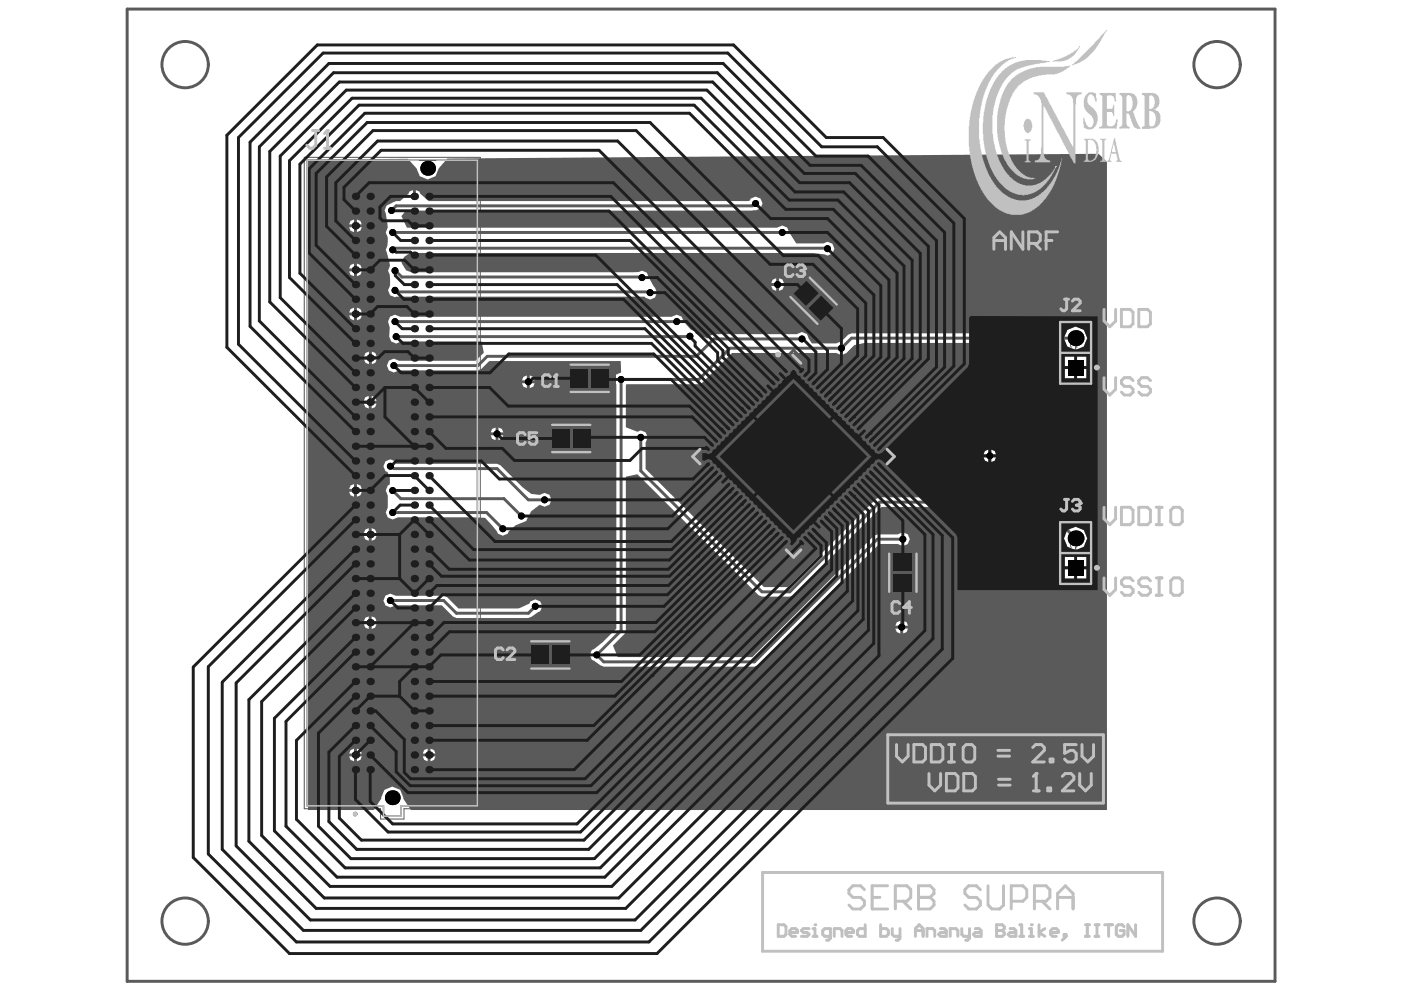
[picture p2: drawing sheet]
<svg xmlns="http://www.w3.org/2000/svg" width="297mm" height="210mm" viewBox="0 0 297 210" stroke-linecap="round" stroke-linejoin="round" font-family="sans-serif">
<path d="M64.4 33.3h37.2v137.8h-16.1v2.2h-5v-2.2h-16.1z" fill="none" stroke="#5a5a5a" stroke-width=".21"/>
<path d="M65 33.9h36v136.6h-16.1v2.2h-3.8v-2.2h-16.1z" fill="none" stroke="#5a5a5a" stroke-width=".31"/>
<g fill="none" stroke="#5a5a5a" stroke-width=".49">
<path d="M119.5 76.9h10.6v6.3h-10.6zM166.2 62.1l4.4-4.4 7.5 7.5-4.5 4.4zM224 67.9h7.1v13.5h-7.1zM115.6 89.7h10.5v6.2h-10.5zM187.9 115.9h6.2v10.6h-6.2zM224 110.3h7.1v13.5h-7.1zM111.2 135.4h10.5v6.3h-10.5z"/>
<circle cx="75.1" cy="172.3" r=".25"/>
</g>
<g fill="none" stroke="#5a5a5a" stroke-width=".25">
<path d="M124.8 78.8v2.5M171.3 62.8l1.7 1.7M173 62.8l-1.7 1.7M226.3 74.7h2.5M227.6 73.4v2.5M119.6 92.8h2.5M120.9 91.6v2.4M123.6 80h2.4M191 120v2.4M226.3 117h2.5M227.6 115.8v2.5M115.2 138.6h2.5"/>
<path d="M116.4 137.4v2.4M189.8 121.2h2.4"/>
</g>
<path d="M147.1 96.6l19-19h3.5l19.1 19-20.8 20.8z" fill="none" stroke="#5a5a5a" stroke-width=".62"/>
<g fill="#5a5a5a">
<path d="M226.4 116.2h1a.44 .44 0 0 1 .6 .4 .44 .44 0 0 1-.5 .5v-.2a.26 .26 0 0 0 .3-.3 .26 .26 0 0 0-.4-.2h-1z"/>
<path d="M226.4 115.1a.38 .38 0 0 1 .4-.1 .38 .38 0 0 1 .3 .2 .47 .47 0 0 1 .7-.2 .47 .47 0 0 1 .1 .8l-.3 .2-.1-.2a.33 .33 0 0 0 .3-.4 .33 .33 0 0 0-.3-.3 .33 .33 0 0 0-.3 .4v.1l-.2-.1a.26 .26 0 0 0-.1-.3 .26 .26 0 0 0-.4 .2 .26 .26 0 0 0 .2 .3h.1l-.1 .2a.47 .47 0 0 1-.3-.8z"/>
<path d="M226.4 73.8h1a.44 .44 0 0 1 .6 .4 .44 .44 0 0 1-.5 .5v-.2a.26 .26 0 0 0 .3-.3 .26 .26 0 0 0-.4-.2h-1z"/>
<path d="M226.4 72.7a.83 .83 0 0 1 1.2 .5l.1 .1v-.8h.2v1.1l-.6-.4a.39 .39 0 0 0-.3-.4 .39 .39 0 0 0-.4 .2v.3h.3l-.1 .2a.51 .51 0 0 1-.4-.8z"/>
<path d="M119.5 92.7a.77 .77 0 0 1 1-.1 .77 .77 0 0 1 .2 1 .77 .77 0 0 1-1 .3l-.3-.3 .3-.1a.5 .5 0 0 0 .6 .3 .5 .5 0 0 0 .3-.7 .51 .51 0 0 0-.4-.5 .51 .51 0 0 0-.6 .3h-.2z"/>
<path d="M118.3 92.6h.1a.48 .48 0 0 1 .5-.2 .48 .48 0 0 1 .4 .4h-.2a.35 .35 0 0 0-.6-.1 .35 .35 0 0 0 0 .5 .35 .35 0 0 0 .6-.1h.1l-.1 .8h-.8v-.2h.6l.1-.3a.54 .54 0 0 1-.7-.1 .54 .54 0 0 1 0-.7z"/>
<path d="M190.7 121.5l.3-.3h.3a.68 .68 0 0 1 .8 .5 .68 .68 0 0 1-.4 .8v-.1a.5 .5 0 0 0 .2-.7 .5 .5 0 0 0-.6-.3 .51 .51 0 0 0-.6 .4 .51 .51 0 0 0 .4 .6v.2a.74 .74 0 0 1-.4-1.1z"/>
<path d="M170.6 63.2l.2 .1a.53 .53 0 0 0 .3 .7 .53 .53 0 0 0 .7-.4 .47 .47 0 0 0 0-.6 .47 .47 0 0 0-.6 0l-.2-.2a.74 .74 0 0 1 1.1 .4 .74 .74 0 0 1-.6 .9 .71 .71 0 0 1-.7-.1 .71 .71 0 0 1-.2-.8z"/>
<path d="M170.2 61.9a.54 .54 0 0 1 .7 0 .54 .54 0 0 1 .1 .7l-.2-.1a.33 .33 0 0 0 0-.5 .33 .33 0 0 0-.5 0 .33 .33 0 0 0 .2 .5l-.2 .1a.26 .26 0 0 0-.3-.1 .26 .26 0 0 0-.1 .4 .26 .26 0 0 0 .4 .1l.1 .1a.44 .44 0 0 1-.7-.2 .44 .44 0 0 1 .5-.6z"/>
<path d="M123.4 79.9a.76 .76 0 0 1 1.1 0 .76 .76 0 0 1 .1 1 .76 .76 0 0 1-1 .2l-.2-.3h.2a.5 .5 0 0 0 .6 .2 .5 .5 0 0 0 .4-.4 .56 .56 0 0 0-.3-.7 .56 .56 0 0 0-.6 0l-.1 .3h-.2z"/>
<path d="M122.4 79.7h.2v1.2l.5-.2v.2l-.5 .3h-.2z"/>
<path d="M115.1 138.5a.76 .76 0 0 1 1-.1 .76 .76 0 0 1 .2 1 .76 .76 0 0 1-1 .3l-.3-.4h.3a.54 .54 0 0 0 .8 .2 .54 .54 0 0 0 0-.8 .49 .49 0 0 0-.4-.4 .49 .49 0 0 0-.5 .4h-.2z"/>
<path d="M113.8 138.2h1.1l-.4 .6a.48 .48 0 0 0-.3 .8h.3l.1-.3h.2a.52 .52 0 0 1-.5 .5 .52 .52 0 0 1-.5-.5 .52 .52 0 0 1 .4-.5l.4-.4h-.8z"/>
<path d="M191.1 122.9v.5h.7zM191 122.7l1.2 .7v.2h-1.1v.2l-.1-.2h-.4v-.2h.4z"/>
</g>
<g fill="none" stroke="#5a5a5a" stroke-width=".49">
<path d="M119.5 76.9h10.6v6.3h-10.6zM122.3 78.5h4.9v3.1h-4.9zM166.2 62.1l4.4-4.4 7.5 7.5-4.5 4.4zM169.3 63l2.2-2.2 3.4 3.5-2.1 2.2zM224 67.9h7.1v13.5h-7.1zM224.3 68.1h6.5v13.1h-6.5zM115.6 89.7h10.5v6.2h-10.5zM118.4 91.3h4.9v3h-4.9zM187.9 115.9h6.2v10.6h-6.2zM189.5 118.7h3v4.9h-3zM224 110.3h7.1v13.5h-7.1zM224.3 110.5h6.5v13.1h-6.5z"/>
<path d="M111.2 135.4h10.5v6.3h-10.5zM114 137h4.9v3.1h-4.9z"/>
</g>
<g fill="none" stroke="#5a5a5a" stroke-width=".62">
<path d="M26.9 1.9h242.9v205.7h-242.9zM145.3 96.6l22.6-22.5 22.5 22.5-22.5 22.5z"/>
<circle cx="39.2" cy="13.7" r="4.9"/>
<circle cx="257.5" cy="13.7" r="4.9"/>
<circle cx="39.2" cy="194.9" r="4.9"/>
<circle cx="257.5" cy="194.9" r="4.9"/>
</g>
<path d="M65.2 33.8l21.1-.2 1.8 2 .7 1.7 1.7 .7 1.6-.7 .7-1.7 1.8-2.1 137.8-1 1.8 1.8v137.1h-147.3l-1.6-2.5 .1-.1-.7-1.7-1.7-.7-1.7 .7-.7 1.7 .1 .1-1.6 2.5h-13.9zM81.8 43.5l-.4 1 .2 .6 .4 3-.4 1.1a3.5 3.5 0 0 1 0 3.7l.7 2.5a1.72 1.72 0 0 1-.2 1.9 5.1 5.1 0 0 1 0 4.1l.4 1.1 1.1 .4 .3-.1h52.5l.1 .2 1 .4 1.1-.4 .4-1.1-2.1-4.2-1.1-.4-.7 .3h-1.1h-47l-1.1-.4-1-1.8 .7-1.1 1.1-.8h85.5l2.3 .3 .6 .3 1-.4 .4-1.1-.4-1-1-.5-.9 .4h-5.7a11 11 0 0 1-2-3.4l-1-.4-1.1 .5h-78.3l-1.2-2.5 .9-1 .5-.1 73.6-.1 1-.4 .4-1-.4-1.1-1-.4-1.1 .4-.1 .4-.4 .1h-67.6l-1.8-1.5-.2-.5-.7-.3v1.4h-.6v-1.4l-.8 .3-.2 .5-1.8 1.5a5.5 5.5 0 0 0-2.8 1zM75.5 46.4v1.1h1l-.3-.8zM74.2 46.7l-.3 .8h1v-1.1zM75.5 48.1v1l.7-.3 .3-.7zM73.9 48.1l.3 .7 .7 .3v-1zM75.5 55.8v1h1l-.3-.7zM74.2 56.1l-.3 .7h1v-1zM75.5 57.4v1l.7-.3 .3-.7zM73.9 57.4l.3 .7 .7 .3v-1zM164.8 58.9v1h1.1l-.3-.7zM163.5 59.2l-.3 .7h1v-1zM164.8 60.5v1l.8-.3 .3-.7zM163.2 60.5l.3 .7 .7 .3v-1zM75.5 65.1v1h1l-.3-.7zM74.2 65.4l-.3 .7h1v-1zM82.5 67a1.89 1.89 0 0 0 0 2.3l-.2 1.9 .5 1.1 1 .4 1.1-.5h17l.5 2.4-1.8 1.7h-16.2l-1.1-.4-1 .4-.4 1.1 .4 1 1 .4 1.1-.4h16.7l.7-.3 1.7-1.7h27.8l.1 2.4-1 .5-.5 1 .5 1v51.7a21.2 21.2 0 0 1-5.2 4.5l-.4 1.1 .4 1 .5 .2a4.2 4.2 0 0 0 3.8 1.3h30.1l.7-.3 25.7-25.7h4l1 .5 1.1-.5 .4-1-.4-1-1.1-.5-1 .5h-4.4l-.7 .3-25.7 25.6h-28.5l-1-2.4 2.4-2.4 .3-.8v-32.5l2.5-.5 25.6 25.5 .7 .3h5.9l.7-.3 18.7-18.6h33l5.9 5.9-.3 .7 .6 1.5-.4 2.5v1.9h4.6v-1.9l-.5-2.5 .6-1.5-.7-1.7-1.7-.8-.8 .3-6.2-6.2-.7-.3h-33.8l-.7 .3-18.7 18.7h-5.1l-25-25v-5.6l.4-1.1-.4-1-1-.4-.7 .3-2.5-1 .1-9.1h15.3l.8-.3 6.3-6.3h22.1l1 .4 1.1-.4 1.6-1.7 2.3-.4h40.3l2.1 2.4-.1 2.5h4.6v-2l-.5-2.5 .6-1.5-.7-1.7-1.7-.7-1.8 .7-.3 .7h-45.3a3.5 3.5 0 0 0-2.2 1.7l-1 .5h-5.2l-.7-1-.4-1-1-.4-1.1 .4h-17.6l-.7 .3-.6 .6-2.5-1-.2-.5-.9-.4a5.6 5.6 0 0 1-1.9-2.7l-1-.4-1.1 .4h-57.5l-1-.4zM75.5 66.8v1l.7-.3 .3-.7zM73.9 66.8l.3 .7 .7 .3v-1zM78.7 74.4v1h1l-.3-.7zM77.3 74.7l-.3 .7h1v-1zM78.7 76v1.1l.7-.3 .3-.8zM77 76l.3 .8 .7 .3v-1.1zM227.9 78.1v2h2v-2zM225.3 78.1v2h2v-2zM112.1 79.4v1.1h1l-.3-.8zM110.7 79.7l-.3 .8h1.1v-1.1zM112.1 81.1v1l.7-.3 .3-.7zM110.4 81.1l.3 .7 .8 .3v-1zM78.6 83.8v1h1.1l-.3-.7zM77.3 84.1l-.3 .7h1v-1zM78.6 85.4v1l.8-.3 .3-.7zM77 85.4l.3 .7 .7 .3v-1zM105.5 90.5v1h1l-.3-.7zM104.1 90.8l-.3 .7h1v-1zM105.5 92.1v1l.7-.3 .3-.7zM103.8 92.1l.3 .7 .7 .3v-1zM209.7 95.1v1h1.1l-.3-.7zM208.4 95.4l-.3 .7h1v-1zM81.5 97.6l-.4 1.1 .4 1 .5 .2 .5 1.1v1.5l-.5 .3-.4 1 .4 1v2.6l-.4 1.1 .4 1 1.1 .4 1-.4 18.5 .1 1.7 1.7 1 1.6 1.1 .5 1-.5a4.3 4.3 0 0 1 2.9-2.2l1-.5a5.2 5.2 0 0 1 2.9-3.4l1 .4 1.1-.4 .4-1-.4-1.1-1.1-.4-1 .4-1.8-.2-1.9-1.4-4.6-4.7-.7-.3h-21.4l-.2-.5-1-.4zM209.7 96.8v1l.8-.3 .3-.7zM208.1 96.8l.3 .7 .7 .3v-1zM75.5 102.4v1.1h1l-.3-.8zM74.2 102.7l-.3 .8h1v-1.1zM75.5 104.1v1l.7-.3 .3-.7zM73.9 104.1l.3 .7 .7 .3v-1zM78.6 111.8v1h1.1l-.3-.7zM77.3 112.1l-.3 .7h1v-1zM78.6 113.4v1l.8-.3 .3-.7zM77 113.4l.3 .7 .7 .3v-1zM227.9 120.4v2h2v-2zM225.3 120.4v2h2v-2zM81.5 126l-.4 1.1 .4 1 1.1 .4 1-.4h9.9l2.4 2.4 .7 .3h14.6a3.8 3.8 0 0 0 2.6-1.3l.5-.2 .4-1-.4-1-1-.5-1.1 .5-.2 .4-2.5 1.1h-12.5l-2.4-2.4-.7-.3h-9.4a2.85 2.85 0 0 1-1.9-.5zM78.6 130.4v1h1.1l-.3-.7zM77.3 130.7l-.3 .7h1v-1zM191.1 131.4v1h1l-.3-.7zM189.7 131.7l-.3 .7h1.1v-1zM78.6 132.1v1l.8-.3 .3-.7zM77 132.1l.3 .7 .7 .3v-1zM191.1 133v1l.7-.3 .3-.7zM189.4 133l.3 .7 .8 .3v-1zM91.1 158.4v1h1l-.3-.7zM89.7 158.7l-.3 .7h1.1v-1zM75.5 158.4v1h1l-.3-.7zM74.2 158.7l-.3 .7h1v-1zM75.5 160.1v1l.7-.3 .3-.7zM91.1 160.1v1l.7-.3 .3-.7zM73.9 160.1l.3 .7 .7 .3v-1zM89.4 160.1l.3 .7 .8 .3v-1z" fill="#5a5a5a"/>
<g fill="none" stroke="#5a5a5a" stroke-width=".62">
<path d="M83.1 49.2h82.4M83.6 57.3l1.4 1.3h50.7l.1 .1M159.9 43.1h-.3l-.5 .5h-75.3l-1 .9M175.1 52.6l-91.7-.1-.3 .4M83.6 61.4h.2l.3 .4h53.3l.1 .1M83.6 68h59.6M146 71.1l-62.3 .1M169.7 71.7h-18.7l-3.7 3.7h-44.2l-2 2h-17.8M227.6 71.5h-47.5l-2.1 2.2h-23.5l-6.7 6.6h-16.4v53.1l-5.1 5.2 1.4 1.4h31.9l26-25.9h5.4M82.6 98.7h.2l.5 .4h21.9l6.6 6.7h3.4M135.6 92.5v7.1l25.6 25.6h5.9l19-18.9h33.8l7.7 7.6M83.1 103.8l1.7 1.7h21.8l3.7 3.7"/>
<path d="M83.1 108.5h19.8l3.5 3.4M82.6 127.1h11.3l2.7 2.7h15.2l1.5-1.5"/>
</g>
<g fill="#000">
<circle cx="90.5" cy="35.6" r="1.56"/>
<circle cx="75.2" cy="57.1" r=".74"/>
<circle cx="75.2" cy="47.8" r=".74"/>
<circle cx="82.8" cy="44.5" r=".74"/>
<circle cx="83.1" cy="52.9" r=".74"/>
<circle cx="83.1" cy="49.2" r=".74"/>
<circle cx="83.6" cy="57.3" r=".74"/>
<circle cx="87.7" cy="41.6" r=".74"/>
<circle cx="135.8" cy="58.7" r=".74"/>
<circle cx="159.9" cy="43.1" r=".74"/>
<circle cx="165.5" cy="49.2" r=".74"/>
<circle cx="175.1" cy="52.6" r=".74"/>
<circle cx="75.2" cy="66.4" r=".74"/>
<circle cx="78.4" cy="75.7" r=".74"/>
<circle cx="83.3" cy="77.4" r=".74"/>
<circle cx="83.6" cy="68" r=".74"/>
<circle cx="83.6" cy="61.4" r=".74"/>
<circle cx="83.8" cy="71.2" r=".74"/>
<circle cx="137.5" cy="61.9" r=".74"/>
<circle cx="143.2" cy="68" r=".74"/>
<circle cx="146" cy="71.1" r=".74"/>
<circle cx="164.5" cy="60.2" r=".74"/>
<circle cx="169.7" cy="71.7" r=".74"/>
<circle cx="178" cy="73.7" r=".74"/>
<circle cx="227.6" cy="71.5" r="1.67"/>
<circle cx="78.3" cy="85.1" r=".74"/>
<circle cx="82.6" cy="98.7" r=".74"/>
<circle cx="105.2" cy="91.8" r=".74"/>
<circle cx="111.8" cy="80.8" r=".74"/>
<circle cx="131.4" cy="80.3" r=".74"/>
<circle cx="135.6" cy="92.5" r=".74"/>
<circle cx="209.4" cy="96.5" r=".74"/>
<circle cx="75.2" cy="103.8" r=".74"/>
<circle cx="78.3" cy="113.1" r=".74"/>
<circle cx="83.1" cy="103.8" r=".74"/>
<circle cx="83.1" cy="108.5" r=".74"/>
<circle cx="106.4" cy="111.9" r=".74"/>
<circle cx="110.3" cy="109.2" r=".74"/>
<circle cx="115.2" cy="105.8" r=".74"/>
<circle cx="191" cy="114.1" r=".74"/>
<circle cx="227.6" cy="113.9" r="1.67"/>
<circle cx="78.3" cy="131.8" r=".74"/>
<circle cx="82.6" cy="127.1" r=".74"/>
<circle cx="113.3" cy="128.3" r=".74"/>
<circle cx="126.3" cy="138.6" r=".74"/>
<circle cx="190.8" cy="132.7" r=".74"/>
<circle cx="75.2" cy="159.7" r=".74"/>
<circle cx="90.8" cy="159.7" r=".74"/>
<circle cx="83" cy="168.8" r="1.56"/>
</g>
<g fill="#000">
<path d="M225.9 76.1h3.3v3.3h-3.3z" fill-rule="evenodd"/>
<path d="M225.9 118.5h3.3v3.3h-3.3z" fill-rule="evenodd"/>
</g>
<path d="M148.6 95.9h.8l.5 .2 .7-.3 .2-.6 .7-.3 .2-.6 .6-.2 .3-.6 .6-.3 .3-.6 .6-.3 .2-.6 .6-.2 .3-.6 .6-.3 .3-.6 .6-.3 .2-.6 .6-.2 .3-.6 .6-.3 .3-.6 .6-.3 .2-.6 .6-.2 .3-.6 .6-.3 .3-.6 .6-.3 .2-.6 .6-.2 .3-.6 .3-.2-.8-.9 .3-.3 .9 .8 .2-.3 .6-.2 .2-.7 .6-.2 .3-.6 .3-.2-.8-.8 .3-.4 .9 .8 .2-.3 .6-.2 .3-.8 .3-.3h.3l.4 .3 .3 .8 .6 .2 .3 .6 .6 .3 .2 .6 .6 .2 .3 .7 .6 .2 .3 .6 .6 .3 .2 .6 .6 .2 .3 .6 .6 .3 .3 .6 .6 .3 .2 .6 .6 .2 .3 .6 .6 .3 .3 .6 .6 .3 .2 .6 .6 .2 .3 .6 .6 .3 .3 .6 .6 .3 .2 .6 .6 .2 .2 .3 .9-.7 .3 .3-.8 .9 .3 .1 .3 .6 .6 .3 .2 .6 .6 .2 .3 .6 .6 .3 .3 .6 .7 .3 .9-.5 17.9-17.9 .3-.7v-9.8l.4-.3h26.8v58h-29.6v-11.1l-.3-.7-15.5-15.5-.9-.5-.7 .3-.3 .6-.6 .3-.3 .6-.6 .2-.2 .7-.6 .2-.3 .6-.6 .3-.3 .6-.6 .2-.2 .7-.6 .2-.3 .6-.6 .3-.3 .6-.6 .2-.2 .7-.6 .2-.3 .6-.6 .3-.3 .6-.6 .2-.2 .7-.6 .2-.3 .6-.6 .3-.3 .6-.6 .2-.2 .6-.3 .2 .7 .9-.3 .3-.9-.8-.1 .3-.6 .3-.3 .6-.6 .2-.2 .6-.6 .3-.3 .6-.6 .3-.3 .7-.9 .8-.4-.2 .3-.6-.3-.7-.6-.3-.3-.6-.6-.3-.3-.6-.6-.2-.2-.6-.6-.3-.3-.6-.6-.3-.3-.6-.6-.2-.2-.6-.6-.3-.3-.6-.6-.2-.3-.7-.6-.2-.2-.6-.6-.3-.3-.6-.6-.2-.3-.7-.6-.2-.2-.6-.6-.3-.3-.6-.6-.2-.3-.7-.6-.2-.1-.3-.9 .8-.3-.3 .8-1-.3-.1-.3-.6-.6-.2-.3-.7-.6-.2-.2-.6-.7-.3-.2-.6-.7-.3-.8 .4-.5-.1zM225.1 71.5a2.48 2.48 0 0 0 4.9 0 2.48 2.48 0 0 0-4.9 0zM227.9 75.5v2h2v-2zM225.3 75.5v2h2v-2zM227.9 78.1v2h2v-2zM225.3 78.1v2h2v-2zM209.7 95.1v1h1.1l-.3-.7zM208.4 95.4l-.3 .7h1v-1zM159.9 88.2l8 8 8-8-8-8.1zM209.7 96.8v1l.8-.3 .3-.7zM208.1 96.8l.3 .7 .7 .3v-1zM151.4 96.6l8 8 8-8-8-8zM168.3 96.6l8 8 8.1-8-8.1-8zM159.9 105.1l8 8 8-8-8-8.1zM225.1 113.9a2.48 2.48 0 0 0 4.9 0 2.48 2.48 0 0 0-4.9 0zM227.9 117.9v1.9h2v-1.9zM225.3 117.9v1.9h2v-1.9zM227.9 120.4v2h2v-2zM225.3 120.4v2h2v-2z" fill="#1e1e1e"/>
<path d="M126.7 31.8l44.4 44.3v2.5l-.6 .7M90.8 41.6h38.4l36.9 36.8M169.9 71.7l2.7 2.8v4.4l-1.3 1.3M170.7 79.1h.1M105.2 91.8l.9 1h12.5M122.6 80h-9.9l-.7 .8h-.2M199.4 113.3v24.1l-62.1 61.9h-74.6M201.6 113.8v25.5l-62.6 62.5h-77.8M191 123.4v9.3h-.2" fill="none" stroke="#1e1e1e" stroke-width=".62"/>
<circle cx="170.6" cy="62.1" r=".31" fill="#1e1e1e"/>
<g fill="none" stroke="#1e1e1e" stroke-width=".62">
<path d="M75.2 57.1h3.1l2.1-2h5.2l2.1 2h3.1M83.1 52.9h.2l.5 .5h3l.7 .6h.2M87.7 41.6h-5.1l-2.2 2.2v2.3l.6 .6h5.3l1.1 1.1h3.4M75.2 75.8l4.8-.1 1.4-1.3h4.9l1.4 1.4h3.1M75.2 66.4h3.1l1.6-1.5h6.2l1.6 1.5h3.1M83.3 77.4l1.6 1.5M164.5 60.2h4.2l1.9 1.9M75.2 88.2l-20.3-20.3v-36.8l15.7-15.7h81.2l19.6 19.6h10.8l15.9 15.9v26.8l-14 14M75.2 94.4h15.6M75.2 91.3l-22.3-22.2v-39l16.7-16.7h83.4l19.6 19.6h11.1l16.1 16.2v28.5l-15.4 15.4M81.4 82v6.2l6.3 6.2M81.4 82h6.3l3.1 3.1"/>
<path d="M81.4 82l-3.1 3.1h-3.1M87.7 97.5h-3.9l-1.2 1.2M90.8 97.5h11l3.8 3.9h41l3.1-3.1M185.2 94l16.6-16.5v-30.3l-16.2-16.1h-11.8l-19.8-19.9h-85.6l-17.9 17.9v43.7l24.7 24.7M186.1 94.9l17.9-17.9v-30.8l-17.2-17.1h-12l-19.6-19.6h-88.1l-19.1 19.1v44.9l27.2 27.2M75.2 113.1h9.4M75.2 103.8h3.1l3.2-3.2h6.1l3.2 3.2M84.6 113.1v9.3M84.6 113.1l3.1-3.1 3.1 3.1M169.6 114.8l-48.1 48.1h-30.7M170.5 113.9l2.1 2.1-48.8 48.8h-36.9M75.2 131.8h15.6"/>
<path d="M75.2 122.4h9.4M84.6 122.4l3.1 3.1 3.1-3.1M87.7 131.8l-9.4 9.3M114.5 138.6h-21.2l-2.5 2.5h-15.6M78.3 156.6l-3.1 3.1M84.6 147.3l3.1 3.1h3.1M84.6 147.3h-6.3l-3.1 3.1M87.7 141.1l-3.1 3.1v3.1"/>
</g>
<circle cx="149.7" cy="98.3" r=".31" fill="#1e1e1e"/>
<g fill="none" stroke="#1e1e1e" stroke-width=".62">
<path d="M79.9 29.8h50.8l44.4 44.4v4l-2.9 2.8M169.7 71.7h.2M173.5 65l4.5 4.5v7.5l-4.9 4.9M131.4 80.3h10.6M135.6 92.5h13.4M150.5 99.2l-6.6 6.6h-28.7M150.5 99.2h.1M87.6 103.8h-4.5M87.7 103.8h-.1M87.7 106.9h-3l-1.6 1.6M90.8 100.7l13.9 13.9h37.4l11.9-11.9M106.4 111.9h34.9"/>
<path d="M147.6 117.8l-6.2 6.1h-49l-1.6 1.6M151.1 100.4l-8.9 8.8h-31.9M154.3 104.1l-12.2 12.2h-41.9l-9.4-9.4M155.7 104.4l-14.1 14.1h-42.3l-8.5-8.5M156.6 105.3l-15.2 15.2h-46.4l-4.2-4.3M156.9 106.7l-15.2 15.2h-48.3l-2.6-2.6M160.9 109.6l-22.1 22.1h-44.9l-3.1 3.2M161.8 110.5l-23.3 23.2h-43.4l-4.3 4.3M191 110.2v3.9M113.3 128.3h27.2M126.3 138.6h9.1M145.6 121.5l-4.4 4.3h-47.6l-2.8 2.8"/>
</g>
<circle cx="173.5" cy="65" r=".31" fill="#1e1e1e"/>
<path d="M185.2 99.2l14.2 14.1M186.1 98.3l15.5 15.5M75.2 106.9l-34.3 34.2v40.3l20.3 20.4M75.2 110l-31.1 31.1v39.6l18.6 18.6M184.1 101.5l11.6 11.6v20.3l-61.4 61.3h-68.6l-15.7-15.7v-34.5l25.2-25.2M184.4 100.1l13 13v22.1l-61.8 61.7h-71.4l-17.2-17.2v-35.4l28.2-28.1M186 138.7l-53.6 53.5h-65.5" fill="none" stroke="#1e1e1e" stroke-width=".62"/>
<circle cx="184.1" cy="101.5" r=".31" fill="#1e1e1e"/>
<path d="M149.6 19.1l19.6 19.6h10.5l15 14.9M150.8 17.3l19.4 19.4h10.8l15.4 15.4M145.9 24l20.3 20.3h10.1l13.5 13.5M146.9 22.2l20.1 20.1h10.3l14 14M148.3 20.8l19.9 19.8h10.3l14.5 14.5M159.9 43.1l3.1 3.1h12.1l13 13M183.5 100.9l.6 .6" fill="none" stroke="#1e1e1e" stroke-width=".62"/>
<circle cx="175.1" cy="52.6" r=".31" fill="#1e1e1e"/>
<g fill="none" stroke="#1e1e1e" stroke-width=".62">
<path d="M77.7 25.9h59.8l28.2 28.2h7.4l10.1 10M78.9 27.6h55.7l28.3 28.3h9.1l9.4 9.5M165.5 49.2h9.6l11.3 11.3M175.1 52.6l9.8 9.8M171.3 113.1l2.4 2.3v2.2l-48.7 48.7M172.2 112.2l2.6 2.6v4.4l-48.5 48.5M174 110.5l1.9 2v8.1l-53.8 53.7M174.8 109.6l2.3 2.2v10.1l-54.3 54.2M175.8 108.9l2.4 2.3v12l-54.6 54.6M176.6 107.9l2.7 2.7v14.5l-54.8 54.6M177.4 107l3 3v17.1l-54.6 54.6M178.3 106.1l3.2 3.2v19.9l-54.5 54.4"/>
<path d="M179.2 105.3l3.4 3.4v22.3l-54.6 54.6h-56.7M180.6 105l3.1 3.1v25.3l-54.3 54.2h-59.6l-11.7-11.8v-23.8l17.1-17.1M180.9 103.6l3.9 3.9v28.7l-53.9 53.8h-62.3l-13.2-13.2v-28.3l19.8-19.9M180.9 103.5v.1M181.8 102.7l4.2 4.2v31.8M182.6 101.8l8.4 8.4M191 114.1v5.1M75.2 125.5l-22.5 22.5v30l14.2 14.2"/>
</g>
<circle cx="180.6" cy="105" r=".31" fill="#1e1e1e"/>
<g fill="none" stroke="#1e1e1e" stroke-width=".62">
<path d="M150.8 17.3h-79l-14.7 14.7v31.9l18.1 18.1M79.9 29.8l-8.8 8.9v8l4.1 4.2M82.8 44.5l4.9 .2M90.8 50.9h42.5l30.2 30.1M188.1 59.2v16.4l-10.7 10.6M196.4 52.1v23.8l-14.6 14.6M83.8 71.2l1.4 1.5h2.5M90.8 72.7h47l17.1 17M146 71.1v.2l1.1 1.1v.8l12.1 12.2M163.5 81h.1M167.9 81.9v5.2M167.9 96.6v9.5"/>
<path d="M172.2 81h.1M171.9 113.6h.1M172.2 112.2h.1M175.7 108.7l.1 .1M175.8 108.8v.1M176.6 107.9h.1M179.2 105.3h.1M180 104.4l.6 .6M75.2 138l-14.7 14.6v22.2l10.8 10.8M75.2 144.2l-12.5 12.5v16.7l10.3 10.2h54M75.2 147.3l-7.8 7.8v19.7l6.8 6.9h51.6M75.2 153.5l-5.6 5.6v14.7l5.9 5.9h49"/>
<path d="M75.2 156.6l-3.4 3.4v13.1l4.7 4.7h47.1M78.3 159.7l8 8h40M78.3 150.4h.1M78.3 153.5l5.5 5.5v4.3l3 3h38.2M78.3 150.4h1.2l6 6.1v6.9l1.4 1.4M75.2 162.9v6.3l6.9 6.9h40.7M78.3 162.9v6.7l4.8 4.7h39"/>
</g>
<circle cx="154.3" cy="89.1" r=".31" fill="#1e1e1e"/>
<path d="M137.5 61.9h3.2l12.3 12.3v1.4l7.9 8M152.3 100.9l-11 11M165.3 113.9l-39.7 39.6h-34.8" fill="none" stroke="#1e1e1e" stroke-width=".62"/>
<circle cx="160.4" cy="83" r=".31" fill="#1e1e1e"/>
<path d="M83.6 61.4l1.9 1.9h2.2" fill="none" stroke="#1e1e1e" stroke-width=".62"/>
<circle cx="147.6" cy="117.8" r=".31" fill="#1e1e1e"/>
<path d="M158.3 107l-10.7 10.8M163 112.8l-31.5 31.4" fill="none" stroke="#1e1e1e" stroke-width=".62"/>
<circle cx="163" cy="112.8" r=".31" fill="#1e1e1e"/>
<path d="M77.7 25.9l-10.8 10.8v15.2l8.3 8.3M75.2 41.6l2.9-2.9h51.7l39.8 39.7M183.2 64.1v11.2l-8.4 8.3M163.5 112.2l-.5 .6M90.8 144.2h40.7" fill="none" stroke="#1e1e1e" stroke-width=".62"/>
<circle cx="175.4" cy="83" r=".31" fill="#1e1e1e"/>
<path d="M149.6 19.1h-76.3l-14 13.9v30l15.9 15.9M146.9 22.2h-70.9l-12.5 12.5v23.1l11.7 11.7M83.1 49.2l1.7 1.7h2.9M90.8 54h35.2l32.3 32.2M191.3 56.3v19.6l-12.1 12.1M194.7 53.6v22.3l-13.8 13.8M90.8 63.3h41.1l24.7 24.7M90.8 78.9h12.9l3.9-4h30.7l15.7 15.6M186.4 60.5v15.1l-9.8 9.8M90.8 82h12.8l3.9 3.9h38.4l6.4 6.4" fill="none" stroke="#1e1e1e" stroke-width=".62"/>
<circle cx="137.9" cy="143" r=".31" fill="#1e1e1e"/>
<path d="M154.7 103.7l-.4 .4M166.1 114.8l-41.9 41.8h-33.4" fill="none" stroke="#1e1e1e" stroke-width=".62"/>
<circle cx="154.3" cy="104.1" r=".31" fill="#1e1e1e"/>
<path d="M90.8 44.7h38.1l35.5 35.5M84.9 78.9h2.8" fill="none" stroke="#1e1e1e" stroke-width=".62"/>
<circle cx="145.6" cy="121.5" r=".31" fill="#1e1e1e"/>
<path d="M90.8 91.3l3.5 3.6h12l2.5 2.5h24.5l2.5-2.5h13.9M159.2 107.9l-13.6 13.6M143.8 133.6l-13.7 13.7" fill="none" stroke="#1e1e1e" stroke-width=".62"/>
<circle cx="143.8" cy="133.6" r=".31" fill="#1e1e1e"/>
<path d="M78.9 27.6l-9.8 9.8v10.5l6.1 6.1M145.9 24h-68.7l-11.8 11.7v17.9l9.8 9.7M189.8 57.8v17.8l-11.5 11.5M83.6 68l1.5 1.5h2.6M90.8 69.5h45.6l19.3 19.3M143.2 68h2l6.6 6.6v1.7l8.3 8.2M181.4 65.4v9.9l-7.4 7.5M184.1 91.7l-.6 .6M151.4 100.1l-.3 .3M164.4 113.1l-20.6 20.5M90.8 147.3h39.3" fill="none" stroke="#1e1e1e" stroke-width=".62"/>
<circle cx="184.1" cy="91.7" r=".31" fill="#1e1e1e"/>
<path d="M74.5 20.8h73.8M193 55.1v20.8l-13 12.9M90.8 88.2h55.7l4.9 4.9" fill="none" stroke="#1e1e1e" stroke-width=".62"/>
<circle cx="180.6" cy="88.2" r=".31" fill="#1e1e1e"/>
<path d="M74.5 20.8l-13.3 13.2v24.7l14 14M83.6 57.3v1l1.9 1.9h2.2M135.8 58.7h3.3l15 15v1.3l7.7 7.8" fill="none" stroke="#1e1e1e" stroke-width=".62"/>
<circle cx="156.9" cy="86.5" r=".31" fill="#1e1e1e"/>
<path d="M90.8 60.2h39.8l26.9 26.9" fill="none" stroke="#1e1e1e" stroke-width=".62"/>
<circle cx="156.9" cy="106.7" r=".31" fill="#1e1e1e"/>
<g fill="none" stroke="#1e1e1e" stroke-width=".62">
<path d="M126.7 31.8h-46.1l-7.8 7.8v2.6l2.4 2.5M184.9 62.4v12.9l-9.2 9.2M75.1 85.1h.1M126.7 80l.3 .3h4.4M135.6 92.5h-12.5l-.3 .3M142 80.3l10.5 10.5M149 92.5l1.5 1.5M150.5 94h.1M157.5 106.1l-.6 .6M160.1 108.7l-19.6 19.6M161.8 110.5h.1M162.7 111.3l-27.3 27.3"/>
<path d="M82.6 127.1l1.6 1.5h3.5M118.4 138.6h7.9"/>
</g>
<circle cx="152.5" cy="90.8" r=".31" fill="#1e1e1e"/>
<path d="M152.5 90.8l.6 .6M158.3 96.6h9.6M162.7 81.9h.1" fill="none" stroke="#1e1e1e" stroke-width=".62"/>
<g fill="#000">
<circle cx="90.5" cy="35.6" r="1.56"/>
<circle cx="75.2" cy="57.1" r=".74"/>
<circle cx="75.2" cy="47.8" r=".74"/>
<circle cx="82.8" cy="44.5" r=".74"/>
<circle cx="83.1" cy="52.9" r=".74"/>
<circle cx="83.1" cy="49.2" r=".74"/>
<circle cx="83.6" cy="57.3" r=".74"/>
<circle cx="87.7" cy="41.6" r=".74"/>
<circle cx="135.8" cy="58.7" r=".74"/>
<circle cx="159.9" cy="43.1" r=".74"/>
<circle cx="165.5" cy="49.2" r=".74"/>
<circle cx="175.1" cy="52.6" r=".74"/>
<circle cx="75.2" cy="66.4" r=".74"/>
<circle cx="78.4" cy="75.7" r=".74"/>
<circle cx="83.3" cy="77.4" r=".74"/>
<circle cx="83.6" cy="68" r=".74"/>
<circle cx="83.6" cy="61.4" r=".74"/>
<circle cx="83.8" cy="71.2" r=".74"/>
<circle cx="137.5" cy="61.9" r=".74"/>
<circle cx="143.2" cy="68" r=".74"/>
<circle cx="146" cy="71.1" r=".74"/>
<circle cx="164.5" cy="60.2" r=".74"/>
<circle cx="169.7" cy="71.7" r=".74"/>
<circle cx="178" cy="73.7" r=".74"/>
<circle cx="227.6" cy="71.5" r="1.67"/>
<circle cx="78.3" cy="85.1" r=".74"/>
<circle cx="82.6" cy="98.7" r=".74"/>
<circle cx="105.2" cy="91.8" r=".74"/>
<circle cx="111.8" cy="80.8" r=".74"/>
<circle cx="131.4" cy="80.3" r=".74"/>
<circle cx="135.6" cy="92.5" r=".74"/>
<circle cx="209.4" cy="96.5" r=".74"/>
<circle cx="75.2" cy="103.8" r=".74"/>
<circle cx="78.3" cy="113.1" r=".74"/>
<circle cx="83.1" cy="103.8" r=".74"/>
<circle cx="83.1" cy="108.5" r=".74"/>
<circle cx="106.4" cy="111.9" r=".74"/>
<circle cx="110.3" cy="109.2" r=".74"/>
<circle cx="115.2" cy="105.8" r=".74"/>
<circle cx="191" cy="114.1" r=".74"/>
<circle cx="227.6" cy="113.9" r="1.67"/>
<circle cx="78.3" cy="131.8" r=".74"/>
<circle cx="82.6" cy="127.1" r=".74"/>
<circle cx="113.3" cy="128.3" r=".74"/>
<circle cx="126.3" cy="138.6" r=".74"/>
<circle cx="190.8" cy="132.7" r=".74"/>
<circle cx="75.2" cy="159.7" r=".74"/>
<circle cx="90.8" cy="159.7" r=".74"/>
<circle cx="83" cy="168.8" r="1.56"/>
</g>
<g fill="#000">
<path d="M225.9 76.1h3.3v3.3h-3.3z" fill-rule="evenodd"/>
<path d="M225.9 118.5h3.3v3.3h-3.3z" fill-rule="evenodd"/>
</g>
<g fill="#1e1e1e">
<path d="M166.1 78.9l.3-.3 .2 .3z"/>
<path d="M166.4 78.6l.2-.2 .1 .3-.1 .2z"/>
<path d="M165.7 78h.4l-.2 .2z"/>
<path d="M165.7 78l.2 .2-.2 .2z"/>
<path d="M165.3 79.7l.2-.2 .2 .2z"/>
<path d="M165.5 79.5l.2-.2 .1 .3-.1 .1z"/>
<path d="M164.8 78.9h.5l-.2 .2z"/>
<path d="M164.8 78.9l.3 .2-.3 .2z"/>
<path d="M164.4 80.6l.2-.2 .2 .2z"/>
<path d="M164.6 80.4l.2-.2 .1 .1-.1 .3z"/>
<path d="M164 79.7h.4l-.2 .2z"/>
<path d="M164 79.7l.2 .2-.2 .3z"/>
<path d="M163.5 81.5l.3-.3 .2 .3z"/>
<path d="M163.8 81.2l.2-.2 .1 .2-.1 .3z"/>
<path d="M163.1 80.6h.4l-.2 .2z"/>
<path d="M163.1 80.6l.2 .2-.2 .2z"/>
<path d="M162.7 82.3l.2-.2 .2 .2z"/>
<path d="M162.9 82.1l.2-.2 .1 .1-.1 .3z"/>
<path d="M162.2 81.5h.5l-.2 .2z"/>
<path d="M162.2 81.5l.3 .2-.3 .2z"/>
<path d="M161.8 83.2l.2-.2 .2 .2z"/>
<path d="M162 83l.2-.2 .1 .1-.1 .3z"/>
<path d="M161.4 82.3h.4l-.2 .2z"/>
<path d="M161.4 82.3l.2 .2-.2 .3z"/>
<path d="M160.9 84.1l.3-.3 .2 .3z"/>
<path d="M161.2 83.8l.2-.2 .1 .3-.1 .2z"/>
<path d="M160.5 83.2h.4l-.2 .2z"/>
<path d="M160.5 83.2l.2 .2-.2 .2z"/>
<path d="M160.1 84.9l.2-.2 .2 .2z"/>
<path d="M160.3 84.7l.2-.2 .1 .3-.1 .1z"/>
<path d="M159.6 84.1h.5l-.2 .2z"/>
<path d="M159.6 84.1l.3 .2-.3 .2z"/>
<path d="M159.2 85.8l.2-.2 .2 .2z"/>
<path d="M159.4 85.6l.2-.2 .1 .2-.1 .2z"/>
<path d="M158.8 84.9h.4l-.2 .2z"/>
<path d="M158.8 84.9l.2 .2-.2 .3z"/>
<path d="M158.3 86.7l.3-.3 .2 .3z"/>
<path d="M158.6 86.4l.2-.2 .1 .3-.1 .2z"/>
<path d="M157.9 85.8h.4l-.2 .2z"/>
<path d="M157.9 85.8l.2 .2-.2 .2z"/>
<path d="M157.5 87.5l.2-.2 .2 .2z"/>
<path d="M157.7 87.3l.2-.2 .1 .1-.1 .3z"/>
<path d="M157 86.7h.5l-.2 .2z"/>
<path d="M157 86.7l.3 .2-.3 .2z"/>
<path d="M156.6 88.4l.2-.2 .2 .2z"/>
<path d="M156.8 88.2l.2-.2 .1 .1-.1 .3z"/>
<path d="M156.2 87.5h.4l-.2 .2z"/>
<path d="M156.2 87.5l.2 .2-.2 .3z"/>
<path d="M155.7 89.2l.3-.2 .2 .2z"/>
<path d="M156 89l.2-.2 .1 .3-.1 .1z"/>
<path d="M155.3 88.4h.4l-.2 .2z"/>
<path d="M155.3 88.4l.2 .2-.2 .2z"/>
<path d="M154.9 90.1l.2-.2 .2 .2z"/>
<path d="M155.1 89.9l.2-.2 .1 .3-.1 .1z"/>
<path d="M154.4 89.2h.5l-.2 .3z"/>
<path d="M154.4 89.2l.3 .3-.3 .2z"/>
<path d="M154 91l.2-.2 .2 .2z"/>
<path d="M154.2 90.8l.2-.3 .1 .3-.1 .2z"/>
<path d="M153.6 90.1h.4l-.2 .2z"/>
<path d="M153.6 90.1l.2 .2-.2 .2z"/>
<path d="M153.1 91.8l.3-.2 .2 .2z"/>
<path d="M153.4 91.6l.2-.2v.2v.2z"/>
<path d="M152.7 91h.4l-.2 .2z"/>
<path d="M152.7 91l.2 .2-.2 .2z"/>
<path d="M152.3 92.7l.2-.2 .2 .2z"/>
<path d="M152.5 92.5l.2-.2 .1 .3-.1 .1z"/>
<path d="M151.8 91.8h.5l-.2 .3z"/>
<path d="M151.8 91.8l.3 .3-.3 .2z"/>
<path d="M151.4 93.6l.2-.2 .2 .2z"/>
<path d="M151.6 93.4l.2-.3 .1 .2-.1 .3z"/>
<path d="M151 92.7h.4l-.2 .2z"/>
<path d="M151 92.7l.2 .2-.2 .2z"/>
<path d="M150.5 94.4l.3-.2 .2 .2z"/>
<path d="M150.8 94.2l.2-.2v.2v.2z"/>
<path d="M150.1 93.6h.4l-.2 .2z"/>
<path d="M150.1 93.6l.2 .2-.2 .2z"/>
<path d="M149.7 95.3l.2-.2 .2 .2z"/>
<path d="M150.1 94.9v.4l-.2-.2z"/>
<path d="M149.2 94.4h.5l-.3 .3z"/>
<path d="M149.2 94.4l.2 .3-.2 .2z"/>
<path d="M149.2 98.3l.2 .3-.2 .2z"/>
<path d="M149.2 98.8l.2-.2 .3 .2z"/>
<path d="M150.1 97.9v.4l-.2-.2z"/>
<path d="M149.7 97.9h.4l-.2 .2z"/>
<path d="M150.1 99.2l.2 .2-.2 .2z"/>
<path d="M150.1 99.6l.2-.2 .2 .2z"/>
<path d="M150.8 99l.2-.2v.3v.1z"/>
<path d="M150.5 98.8h.5l-.2 .2z"/>
<path d="M151 100.1l.2 .2-.2 .2z"/>
<path d="M151 100.5l.2-.2 .2 .2z"/>
<path d="M151.6 99.9l.2-.3 .1 .3-.1 .2z"/>
<path d="M151.4 99.6h.4l-.2 .3z"/>
<path d="M151.8 100.9l.3 .3-.3 .2z"/>
<path d="M151.8 101.4l.3-.2 .2 .2z"/>
<path d="M152.5 100.7l.2-.2 .1 .3-.1 .1z"/>
<path d="M152.3 100.5h.4l-.2 .2z"/>
<path d="M152.7 101.8l.2 .2-.2 .2z"/>
<path d="M152.7 102.2l.2-.2 .2 .2z"/>
<path d="M153.4 101.6l.2-.2v.3v.1z"/>
<path d="M153.1 101.4h.5l-.2 .2z"/>
<path d="M153.6 102.7l.2 .2-.2 .2z"/>
<path d="M153.6 103.1l.2-.2 .2 .2z"/>
<path d="M154.2 102.5l.2-.3 .1 .2-.1 .3z"/>
<path d="M154 102.2h.4l-.2 .3z"/>
<path d="M154.4 103.5l.3 .3-.3 .2z"/>
<path d="M154.4 104l.3-.2 .2 .2z"/>
<path d="M155.1 103.3l.2-.2 .1 .1-.1 .3z"/>
<path d="M154.9 103.1h.4l-.2 .2z"/>
<path d="M155.3 104.4l.2 .2-.2 .2z"/>
<path d="M155.3 104.8l.2-.2 .2 .2z"/>
<path d="M156 104.2l.2-.2 .1 .1-.1 .3z"/>
<path d="M155.7 104h.5l-.2 .2z"/>
<path d="M156.2 105.3l.2 .2-.2 .2z"/>
<path d="M156.2 105.7l.2-.2 .2 .2z"/>
<path d="M156.8 105.1l.2-.3 .1 .2-.1 .3z"/>
<path d="M156.6 104.8h.4l-.2 .3z"/>
<path d="M157 106.1l.3 .3-.3 .2z"/>
<path d="M157 106.6l.3-.2 .2 .2z"/>
<path d="M157.7 105.9l.2-.2 .1 .1-.1 .3z"/>
<path d="M157.5 105.7h.4l-.2 .2z"/>
<path d="M157.9 107l.2 .2-.2 .2z"/>
<path d="M157.9 107.4l.2-.2 .2 .2z"/>
<path d="M158.6 106.8l.2-.2 .1 .1-.1 .3z"/>
<path d="M158.3 106.6h.5l-.2 .2z"/>
<path d="M158.8 107.9l.2 .2-.2 .2z"/>
<path d="M158.8 108.3l.2-.2 .2 .2z"/>
<path d="M159.4 107.6l.2-.2 .1 .2-.1 .3z"/>
<path d="M159.2 107.4h.4l-.2 .2z"/>
<path d="M159.6 108.7l.3 .2-.3 .3z"/>
<path d="M159.6 109.2l.3-.3 .2 .3z"/>
<path d="M160.3 108.5l.2-.2 .1 .1-.1 .3z"/>
<path d="M160.1 108.3h.4l-.2 .2z"/>
<path d="M160.5 109.6l.2 .2-.2 .2z"/>
<path d="M160.5 110l.2-.2 .2 .2z"/>
<path d="M161.2 109.4l.2-.2 .1 .1-.1 .3z"/>
<path d="M160.9 109.2h.5l-.2 .2z"/>
<path d="M161.4 110.5l.2 .2-.2 .2z"/>
<path d="M161.4 110.9l.2-.2 .2 .2z"/>
<path d="M162 110.2l.2-.2 .1 .3-.1 .2z"/>
<path d="M161.8 110h.4l-.2 .2z"/>
<path d="M162.2 111.3l.3 .2-.3 .3z"/>
<path d="M162.2 111.8l.3-.3 .2 .3z"/>
<path d="M162.9 111.1l.2-.2 .1 .3-.1 .1z"/>
<path d="M162.7 110.9h.4l-.2 .2z"/>
<path d="M163.1 112.2l.2 .2-.2 .2z"/>
<path d="M163.1 112.6l.2-.2 .2 .2z"/>
<path d="M163.8 112l.2-.2 .1 .3-.1 .1z"/>
<path d="M163.5 111.8h.5l-.2 .2z"/>
<path d="M164 113.1l.2 .2-.2 .2z"/>
<path d="M164 113.5l.2-.2 .2 .2z"/>
<path d="M164.6 112.8l.2-.2 .1 .3-.1 .2z"/>
<path d="M164.4 112.6h.4l-.2 .2z"/>
<path d="M164.8 113.9l.3 .2-.3 .3z"/>
<path d="M164.8 114.4l.3-.3 .2 .3z"/>
<path d="M165.5 113.7l.2-.2 .1 .3-.1 .1z"/>
<path d="M165.3 113.5h.4l-.2 .2z"/>
<path d="M165.7 114.8l.2 .2-.2 .2z"/>
<path d="M165.7 115.2l.2-.2 .2 .2z"/>
<path d="M166.4 114.6l.2-.2 .1 .1-.1 .3z"/>
<path d="M166.1 114.4h.5l-.2 .2z"/>
<path d="M169.6 115.2l.2-.2 .2 .2z"/>
<path d="M169.8 115l.2-.2 .1 .3-.1 .1z"/>
<path d="M169.2 114.4h.4l-.2 .2z"/>
<path d="M169.2 114.4l.2 .2-.2 .2z"/>
<path d="M170.5 114.4l.2-.3 .2 .3z"/>
<path d="M170.7 114.1l.2-.2 .1 .2-.1 .3z"/>
<path d="M170 113.5h.5l-.2 .2z"/>
<path d="M170 113.5l.3 .2-.3 .2z"/>
<path d="M171.3 113.5l.3-.2 .2 .2z"/>
<path d="M171.6 113.3l.2-.2 .1 .1-.1 .3z"/>
<path d="M170.9 112.6h.4l-.2 .2z"/>
<path d="M170.9 112.6l.2 .2-.2 .3z"/>
<path d="M172.2 112.6l.2-.2 .2 .2z"/>
<path d="M172.4 112.4l.2-.2 .1 .1-.1 .3z"/>
<path d="M171.8 111.8h.4l-.2 .2z"/>
<path d="M171.8 111.8l.2 .2-.2 .2z"/>
<path d="M173.1 111.8l.2-.3 .2 .3z"/>
<path d="M173.3 111.5l.2-.2 .1 .2-.1 .3z"/>
<path d="M172.6 110.9h.5l-.2 .2z"/>
<path d="M172.7 110.9l.2 .2-.3 .2z"/>
<path d="M174 110.9l.2-.2 .2 .2z"/>
<path d="M174.2 110.7l.2-.2 .1 .1-.1 .3z"/>
<path d="M173.5 110h.5l-.3 .2z"/>
<path d="M173.5 110l.2 .2-.2 .3z"/>
<path d="M174.8 110l.2-.2 .3 .2z"/>
<path d="M175 109.8l.3-.2v.1v.3z"/>
<path d="M174.4 109.2h.4l-.2 .2z"/>
<path d="M174.4 109.2l.2 .2-.2 .2z"/>
<path d="M175.7 109.2l.2-.3 .2 .3z"/>
<path d="M175.9 108.9l.2-.2 .1 .3-.1 .2z"/>
<path d="M175.3 108.3h.4l-.2 .2z"/>
<path d="M175.3 108.3l.2 .2-.2 .2z"/>
<path d="M176.6 108.3l.2-.2 .2 .2z"/>
<path d="M176.8 108.1l.2-.2 .1 .3-.1 .1z"/>
<path d="M176.1 107.4h.5l-.3 .2z"/>
<path d="M176.1 107.4l.2 .2-.2 .3z"/>
<path d="M177.4 107.4l.2-.2 .3 .2z"/>
<path d="M177.6 107.2l.3-.2v.3v.1z"/>
<path d="M177 106.6h.4l-.2 .2z"/>
<path d="M177 106.6l.2 .2-.2 .2z"/>
<path d="M178.3 106.6l.2-.2 .2 .2z"/>
<path d="M178.5 106.4l.2-.3 .1 .3-.1 .2z"/>
<path d="M177.9 105.7h.4l-.2 .2z"/>
<path d="M177.9 105.7l.2 .2-.2 .2z"/>
<path d="M179.2 105.7l.2-.2 .2 .2z"/>
<path d="M179.4 105.5l.2-.2 .1 .1-.1 .3z"/>
<path d="M178.7 104.8h.5l-.3 .3z"/>
<path d="M178.7 104.8l.2 .3-.2 .2z"/>
<path d="M180 104.8l.2-.2 .3 .2z"/>
<path d="M180.5 104.4v.4l-.3-.2z"/>
<path d="M179.6 104h.4l-.2 .2z"/>
<path d="M179.6 104l.2 .2-.2 .2z"/>
<path d="M180.9 104l.2-.2 .2 .2z"/>
<path d="M181.1 103.8l.2-.3 .1 .2-.1 .3z"/>
<path d="M180.5 103.1h.4l-.2 .2z"/>
<path d="M180.5 103.1l.2 .2-.2 .2z"/>
<path d="M181.8 103.1l.2-.2 .2 .2z"/>
<path d="M182 102.9l.2-.2 .1 .3-.1 .1z"/>
<path d="M181.3 102.2h.5l-.3 .3z"/>
<path d="M181.3 102.2l.2 .3-.2 .2z"/>
<path d="M182.6 102.2l.2-.2 .3 .2z"/>
<path d="M182.8 102l.3-.2v.1v.3z"/>
<path d="M182.2 101.4h.4l-.2 .2z"/>
<path d="M182.2 101.4l.2 .2-.2 .2z"/>
<path d="M183.5 101.4l.2-.2 .2 .2z"/>
<path d="M183.7 101.2l.2-.3 .1 .2-.1 .3z"/>
<path d="M183.1 100.5h.4l-.2 .2z"/>
<path d="M183.1 100.5l.2 .2-.2 .2z"/>
<path d="M184.4 100.5l.2-.2 .2 .2z"/>
<path d="M184.6 100.3l.2-.2 .1 .1-.1 .3z"/>
<path d="M183.9 99.6h.5l-.3 .3z"/>
<path d="M183.9 99.6l.2 .3-.2 .2z"/>
<path d="M185.2 99.6l.2-.2 .3 .2z"/>
<path d="M185.4 99.4l.3-.2v.1v.3z"/>
<path d="M184.8 98.8h.4l-.2 .2z"/>
<path d="M184.8 98.8l.2 .2-.2 .2z"/>
<path d="M186.1 98.8l.2-.2 .2 .2z"/>
<path d="M186.3 98.6l.2-.3 .1 .3-.1 .2z"/>
<path d="M185.7 97.9h.4l-.2 .2z"/>
<path d="M185.7 97.9l.2 .2-.2 .2z"/>
<path d="M185.7 94.9l.2 .2-.2 .2z"/>
<path d="M185.7 95.3l.2-.2 .2 .2z"/>
<path d="M186.3 94.7l.2-.3 .1 .3-.1 .2z"/>
<path d="M186.1 94.4h.4l-.2 .3z"/>
<path d="M184.8 94l.2 .2-.2 .2z"/>
<path d="M184.8 94.4l.2-.2 .2 .2z"/>
<path d="M185.4 93.8l.3-.2v.3v.1z"/>
<path d="M185.2 93.6h.5l-.3 .2z"/>
<path d="M183.9 93.1l.2 .3-.2 .2z"/>
<path d="M183.9 93.6l.2-.2 .3 .2z"/>
<path d="M184.6 92.9l.2-.2 .1 .3-.1 .1z"/>
<path d="M184.4 92.7h.4l-.2 .2z"/>
<path d="M183.1 92.3l.2 .2-.2 .2z"/>
<path d="M183.1 92.7l.2-.2 .2 .2z"/>
<path d="M183.7 92.1l.2-.3 .1 .3-.1 .2z"/>
<path d="M183.5 91.8h.4l-.2 .3z"/>
<path d="M182.2 91.4l.2 .2-.2 .2z"/>
<path d="M182.2 91.8l.2-.2 .2 .2z"/>
<path d="M182.8 91.2l.3-.2v.1v.3z"/>
<path d="M182.6 91h.5l-.3 .2z"/>
<path d="M181.3 90.5l.2 .3-.2 .2z"/>
<path d="M181.3 91l.2-.2 .3 .2z"/>
<path d="M182 90.3l.2-.2 .1 .2-.1 .2z"/>
<path d="M181.8 90.1h.4l-.2 .2z"/>
<path d="M180.5 89.7l.2 .2-.2 .2z"/>
<path d="M180.5 90.1l.2-.2 .2 .2z"/>
<path d="M181.1 89.5l.2-.3 .1 .2-.1 .3z"/>
<path d="M180.9 89.2h.4l-.2 .3z"/>
<path d="M179.6 88.8l.2 .2-.2 .2z"/>
<path d="M179.6 89.2l.2-.2 .2 .2z"/>
<path d="M180.2 88.6l.3-.2v.3v.1z"/>
<path d="M180 88.4h.5l-.3 .2z"/>
<path d="M178.7 88l.2 .2-.2 .2z"/>
<path d="M178.7 88.4l.2-.2 .3 .2z"/>
<path d="M179.4 87.7l.2-.2 .1 .2-.1 .3z"/>
<path d="M179.2 87.5h.4l-.2 .2z"/>
<path d="M177.9 87.1l.2 .2-.2 .2z"/>
<path d="M177.9 87.5l.2-.2 .2 .2z"/>
<path d="M178.5 86.9l.2-.2 .1 .1-.1 .3z"/>
<path d="M178.3 86.7h.4l-.2 .2z"/>
<path d="M177 86.2l.2 .2-.2 .3z"/>
<path d="M177 86.7l.2-.3 .2 .3z"/>
<path d="M177.6 86l.3-.2v.1v.3z"/>
<path d="M177.4 85.8h.5l-.3 .2z"/>
<path d="M176.1 85.4l.2 .2-.2 .2z"/>
<path d="M176.1 85.8l.2-.2 .3 .2z"/>
<path d="M176.8 85.1l.2-.2 .1 .2-.1 .3z"/>
<path d="M176.6 84.9h.4l-.2 .2z"/>
<path d="M175.3 84.5l.2 .2-.2 .2z"/>
<path d="M175.3 84.9l.2-.2 .2 .2z"/>
<path d="M175.9 84.3l.2-.2 .1 .1-.1 .3z"/>
<path d="M175.7 84.1h.4l-.2 .2z"/>
<path d="M174.4 83.6l.2 .2-.2 .3z"/>
<path d="M174.4 84.1l.2-.3 .2 .3z"/>
<path d="M175 83.4l.3-.2v.3v.1z"/>
<path d="M174.8 83.2h.5l-.3 .2z"/>
<path d="M173.5 82.8l.2 .2-.2 .2z"/>
<path d="M173.5 83.2l.2-.2 .3 .2z"/>
<path d="M174.2 82.5l.2-.2 .1 .3-.1 .2z"/>
<path d="M174 82.3h.4l-.2 .2z"/>
<path d="M172.7 81.9l.2 .2-.3 .2z"/>
<path d="M172.7 82.3l.2-.2 .2 .2z"/>
<path d="M173.3 81.7l.2-.2 .1 .1-.1 .3z"/>
<path d="M173.1 81.5h.4l-.2 .2z"/>
<path d="M171.8 81l.2 .2-.2 .3z"/>
<path d="M171.8 81.5l.2-.3 .2 .3z"/>
<path d="M172.4 80.8l.2-.2 .1 .3-.1 .1z"/>
<path d="M172.2 80.6h.4l-.2 .2z"/>
<path d="M170.9 80.2l.2 .2-.2 .2z"/>
<path d="M170.9 80.6l.2-.2 .2 .2z"/>
<path d="M171.6 79.9l.2-.2 .1 .2-.1 .3z"/>
<path d="M171.3 79.7h.5l-.2 .2z"/>
<path d="M170 79.3l.3 .2-.3 .2z"/>
<path d="M170 79.7l.3-.2 .2 .2z"/>
<path d="M170.7 79.1l.2-.2 .1 .1-.1 .3z"/>
<path d="M170.5 78.9h.4l-.2 .2z"/>
<path d="M169.2 78.4l.2 .2-.2 .3z"/>
<path d="M169.2 78.9l.2-.3 .2 .3z"/>
<path d="M169.8 78.2l.2-.2 .1 .3-.1 .1z"/>
<path d="M169.6 78h.4l-.2 .2z"/>
<circle cx="87.7" cy="103.8" r=".79"/>
<circle cx="87.7" cy="116.2" r=".79"/>
<circle cx="87.7" cy="119.3" r=".79"/>
<circle cx="87.7" cy="122.4" r=".79"/>
<circle cx="87.7" cy="125.5" r=".79"/>
<circle cx="90.8" cy="103.8" r=".79"/>
<circle cx="87.7" cy="113.1" r=".79"/>
<circle cx="87.7" cy="106.9" r=".79"/>
<circle cx="90.8" cy="106.9" r=".79"/>
<circle cx="87.7" cy="110" r=".79"/>
<circle cx="75.2" cy="41.6" r=".79"/>
<circle cx="75.2" cy="50.9" r=".79"/>
<circle cx="75.2" cy="54" r=".79"/>
<circle cx="75.2" cy="57.1" r=".79"/>
<circle cx="75.2" cy="60.2" r=".79"/>
<circle cx="75.2" cy="63.3" r=".79"/>
<circle cx="75.2" cy="66.4" r=".79"/>
<circle cx="75.2" cy="69.5" r=".79"/>
<circle cx="75.2" cy="72.7" r=".79"/>
<circle cx="75.2" cy="82" r=".79"/>
<circle cx="75.2" cy="78.9" r=".79"/>
<circle cx="75.2" cy="75.8" r=".79"/>
<circle cx="75.2" cy="47.8" r=".79"/>
<circle cx="75.2" cy="44.7" r=".79"/>
<circle cx="75.2" cy="85.1" r=".79"/>
<circle cx="78.3" cy="41.6" r=".79"/>
<circle cx="78.3" cy="44.7" r=".79"/>
<circle cx="78.3" cy="47.8" r=".79"/>
<circle cx="78.3" cy="50.9" r=".79"/>
<circle cx="78.3" cy="54" r=".79"/>
<circle cx="78.3" cy="57.1" r=".79"/>
<circle cx="78.3" cy="60.2" r=".79"/>
<circle cx="78.3" cy="63.3" r=".79"/>
<circle cx="78.3" cy="66.4" r=".79"/>
<circle cx="78.3" cy="69.5" r=".79"/>
<circle cx="78.3" cy="72.7" r=".79"/>
<circle cx="78.3" cy="78.9" r=".79"/>
<circle cx="78.3" cy="82" r=".79"/>
<circle cx="78.3" cy="85.1" r=".79"/>
<circle cx="78.3" cy="75.8" r=".79"/>
<circle cx="87.7" cy="41.6" r=".79"/>
<circle cx="87.7" cy="50.9" r=".79"/>
<circle cx="87.7" cy="54" r=".79"/>
<circle cx="87.7" cy="57.1" r=".79"/>
<circle cx="87.7" cy="60.2" r=".79"/>
<circle cx="87.7" cy="63.3" r=".79"/>
<circle cx="87.7" cy="66.4" r=".79"/>
<circle cx="87.7" cy="69.5" r=".79"/>
<circle cx="87.7" cy="72.7" r=".79"/>
<circle cx="87.7" cy="82" r=".79"/>
<circle cx="87.7" cy="78.9" r=".79"/>
<circle cx="87.7" cy="75.8" r=".79"/>
<circle cx="87.7" cy="47.8" r=".79"/>
<circle cx="87.7" cy="44.7" r=".79"/>
<circle cx="87.7" cy="85.1" r=".79"/>
<circle cx="90.8" cy="41.6" r=".79"/>
<circle cx="90.8" cy="47.8" r=".79"/>
<circle cx="90.8" cy="50.9" r=".79"/>
<circle cx="90.8" cy="54" r=".79"/>
<circle cx="90.8" cy="57.1" r=".79"/>
<circle cx="90.8" cy="60.2" r=".79"/>
<circle cx="90.8" cy="63.3" r=".79"/>
<circle cx="90.8" cy="66.4" r=".79"/>
<circle cx="90.8" cy="69.5" r=".79"/>
<circle cx="90.8" cy="72.7" r=".79"/>
<circle cx="90.8" cy="75.8" r=".79"/>
<circle cx="90.8" cy="78.9" r=".79"/>
<circle cx="90.8" cy="82" r=".79"/>
<circle cx="90.8" cy="85.1" r=".79"/>
<circle cx="90.8" cy="44.7" r=".79"/>
<circle cx="75.2" cy="88.2" r=".79"/>
<circle cx="75.2" cy="103.8" r=".79"/>
<circle cx="78.3" cy="110" r=".79"/>
<circle cx="78.3" cy="88.2" r=".79"/>
<circle cx="78.3" cy="91.3" r=".79"/>
<circle cx="75.2" cy="91.3" r=".79"/>
<circle cx="78.3" cy="94.4" r=".79"/>
<circle cx="75.2" cy="94.4" r=".79"/>
<circle cx="78.3" cy="97.5" r=".79"/>
<circle cx="75.2" cy="97.5" r=".79"/>
<circle cx="78.3" cy="100.7" r=".79"/>
<circle cx="75.2" cy="100.7" r=".79"/>
<circle cx="75.2" cy="106.9" r=".79"/>
<circle cx="75.2" cy="110" r=".79"/>
<circle cx="78.3" cy="103.8" r=".79"/>
<circle cx="78.3" cy="106.9" r=".79"/>
<circle cx="90.8" cy="110" r=".79"/>
<circle cx="90.8" cy="113.1" r=".79"/>
<circle cx="90.8" cy="116.2" r=".79"/>
<circle cx="90.8" cy="119.3" r=".79"/>
<circle cx="90.8" cy="122.4" r=".79"/>
<circle cx="90.8" cy="125.5" r=".79"/>
<circle cx="90.8" cy="128.6" r=".79"/>
<circle cx="87.7" cy="88.2" r=".79"/>
<circle cx="87.7" cy="94.4" r=".79"/>
<circle cx="90.8" cy="97.5" r=".79"/>
<circle cx="87.7" cy="97.5" r=".79"/>
<circle cx="90.8" cy="100.7" r=".79"/>
<circle cx="87.7" cy="100.7" r=".79"/>
<circle cx="90.8" cy="94.4" r=".79"/>
<circle cx="87.7" cy="91.3" r=".79"/>
<circle cx="90.8" cy="91.3" r=".79"/>
<circle cx="90.8" cy="88.2" r=".79"/>
<circle cx="78.3" cy="125.5" r=".79"/>
<circle cx="78.3" cy="116.2" r=".79"/>
<circle cx="78.3" cy="113.1" r=".79"/>
<circle cx="78.3" cy="119.3" r=".79"/>
<circle cx="87.7" cy="128.6" r=".79"/>
<circle cx="78.3" cy="128.6" r=".79"/>
<circle cx="78.3" cy="122.4" r=".79"/>
<circle cx="75.2" cy="113.1" r=".79"/>
<circle cx="75.2" cy="116.2" r=".79"/>
<circle cx="75.2" cy="119.3" r=".79"/>
<circle cx="75.2" cy="125.5" r=".79"/>
<circle cx="75.2" cy="122.4" r=".79"/>
<circle cx="75.2" cy="128.6" r=".79"/>
<circle cx="75.2" cy="134.9" r=".79"/>
<circle cx="75.2" cy="131.8" r=".79"/>
<circle cx="75.2" cy="138" r=".79"/>
<circle cx="75.2" cy="144.2" r=".79"/>
<circle cx="75.2" cy="147.3" r=".79"/>
<circle cx="75.2" cy="150.4" r=".79"/>
<circle cx="75.2" cy="141.1" r=".79"/>
<circle cx="75.2" cy="153.5" r=".79"/>
<circle cx="90.8" cy="131.8" r=".79"/>
<circle cx="90.8" cy="138" r=".79"/>
<circle cx="78.3" cy="138" r=".79"/>
<circle cx="90.8" cy="134.9" r=".79"/>
<circle cx="87.7" cy="138" r=".79"/>
<circle cx="87.7" cy="134.9" r=".79"/>
<circle cx="78.3" cy="134.9" r=".79"/>
<circle cx="78.3" cy="131.8" r=".79"/>
<circle cx="87.7" cy="131.8" r=".79"/>
<circle cx="78.3" cy="141.1" r=".79"/>
<circle cx="78.3" cy="144.2" r=".79"/>
<circle cx="90.8" cy="144.2" r=".79"/>
<circle cx="87.7" cy="144.2" r=".79"/>
<circle cx="87.7" cy="147.3" r=".79"/>
<circle cx="78.3" cy="147.3" r=".79"/>
<circle cx="90.8" cy="147.3" r=".79"/>
<circle cx="78.3" cy="150.4" r=".79"/>
<circle cx="90.8" cy="150.4" r=".79"/>
<circle cx="87.7" cy="150.4" r=".79"/>
<circle cx="90.8" cy="153.5" r=".79"/>
<circle cx="78.3" cy="153.5" r=".79"/>
<circle cx="87.7" cy="153.5" r=".79"/>
<circle cx="90.8" cy="141.1" r=".79"/>
<circle cx="87.7" cy="141.1" r=".79"/>
<circle cx="90.8" cy="156.6" r=".79"/>
<circle cx="78.3" cy="156.6" r=".79"/>
<circle cx="75.2" cy="156.6" r=".79"/>
<circle cx="90.8" cy="159.7" r=".79"/>
<circle cx="87.7" cy="159.7" r=".79"/>
<circle cx="78.3" cy="159.7" r=".79"/>
<circle cx="75.2" cy="159.7" r=".79"/>
<circle cx="90.8" cy="162.9" r=".79"/>
<circle cx="87.7" cy="162.9" r=".79"/>
<circle cx="75.2" cy="162.9" r=".79"/>
<circle cx="78.3" cy="162.9" r=".79"/>
<circle cx="87.7" cy="156.6" r=".79"/>
</g>
<g fill="#1e1e1e">
<path d="M121.2 90.9h3.7v3.8h-3.7z" fill-rule="evenodd"/>
<path d="M116.8 90.9h3.7v3.8h-3.7z" fill-rule="evenodd"/>
<path d="M189.1 117.1h3.8v3.7h-3.8z" fill-rule="evenodd"/>
<path d="M189.1 121.6h3.8v3.6h-3.8z" fill-rule="evenodd"/>
<path d="M171 65.2l2.7-2.7 2.6 2.7-2.7 2.6z" fill-rule="evenodd"/>
<path d="M167.9 62.1l2.7-2.7 2.6 2.6-2.7 2.7z" fill-rule="evenodd"/>
<path d="M125.1 78.1h3.7v3.9h-3.7z" fill-rule="evenodd"/>
<path d="M120.7 78.1h3.7v3.9h-3.7z" fill-rule="evenodd"/>
<path d="M165.7 78h.4l.5 .4v.5h-.5l-.4-.5z" fill-rule="evenodd"/>
<path d="M164.8 78.9h.5l.4 .4v.4h-.4l-.5-.4z" fill-rule="evenodd"/>
<path d="M164 79.7h.4l.4 .5v.4h-.4l-.4-.4z" fill-rule="evenodd"/>
<path d="M163.1 80.6h.4l.5 .4v.5h-.5l-.4-.5z" fill-rule="evenodd"/>
<path d="M162.2 81.5h.5l.4 .4v.4h-.4l-.5-.4z" fill-rule="evenodd"/>
<path d="M161.4 82.3h.4l.4 .5v.4h-.4l-.4-.4z" fill-rule="evenodd"/>
<path d="M160.5 83.2h.4l.5 .4v.5h-.5l-.4-.5z" fill-rule="evenodd"/>
<path d="M159.6 84.1h.5l.4 .4v.4h-.4l-.5-.4z" fill-rule="evenodd"/>
<path d="M158.8 84.9h.4l.4 .5v.4h-.4l-.4-.4z" fill-rule="evenodd"/>
<path d="M157.9 85.8h.4l.5 .4v.5h-.5l-.4-.5z" fill-rule="evenodd"/>
<path d="M157 86.7h.5l.4 .4v.4h-.4l-.5-.4z" fill-rule="evenodd"/>
<path d="M156.2 87.5h.4l.4 .5v.4h-.4l-.4-.4z" fill-rule="evenodd"/>
<path d="M155.3 88.4h.4l.5 .4v.4h-.5l-.4-.4z" fill-rule="evenodd"/>
<path d="M154.4 89.2h.5l.4 .5v.4h-.4l-.5-.4z" fill-rule="evenodd"/>
<path d="M153.6 90.1h.4l.4 .4v.5h-.4l-.4-.5z" fill-rule="evenodd"/>
<path d="M152.7 91h.4l.5 .4v.4h-.5l-.4-.4z" fill-rule="evenodd"/>
<path d="M151.8 91.8h.5l.4 .5v.4h-.4l-.5-.4z" fill-rule="evenodd"/>
<path d="M151 92.7h.4l.4 .4v.5h-.4l-.4-.5z" fill-rule="evenodd"/>
<path d="M150.1 93.6h.4l.5 .4v.4h-.5l-.4-.4z" fill-rule="evenodd"/>
<path d="M149.2 94.4h.5l.4 .5v.4h-.4l-.5-.4z" fill-rule="evenodd"/>
<path d="M149.2 98.3l.5-.4h.4v.4l-.4 .5h-.5z" fill-rule="evenodd"/>
<path d="M150.1 99.2l.4-.4h.5v.4l-.5 .4h-.4z" fill-rule="evenodd"/>
<path d="M151 100.1l.4-.5h.4v.5l-.4 .4h-.4z" fill-rule="evenodd"/>
<path d="M151.8 100.9l.5-.4h.4v.4l-.4 .5h-.5z" fill-rule="evenodd"/>
<path d="M152.7 101.8l.4-.4h.5v.4l-.5 .4h-.4z" fill-rule="evenodd"/>
<path d="M153.6 102.7l.4-.5h.4v.5l-.4 .4h-.4z" fill-rule="evenodd"/>
<path d="M154.4 103.5l.5-.4h.4v.4l-.4 .5h-.5z" fill-rule="evenodd"/>
<path d="M155.3 104.4l.4-.4h.5v.4l-.5 .4h-.4z" fill-rule="evenodd"/>
<path d="M156.2 105.3l.4-.5h.4v.5l-.4 .4h-.4z" fill-rule="evenodd"/>
<path d="M157 106.1l.5-.4h.4v.4l-.4 .5h-.5z" fill-rule="evenodd"/>
<path d="M157.9 107l.4-.4h.5v.4l-.5 .4h-.4z" fill-rule="evenodd"/>
<path d="M158.8 107.9l.4-.5h.4v.5l-.4 .4h-.4z" fill-rule="evenodd"/>
<path d="M159.6 108.7l.5-.4h.4v.4l-.4 .5h-.5z" fill-rule="evenodd"/>
<path d="M160.5 109.6l.4-.4h.5v.4l-.5 .4h-.4z" fill-rule="evenodd"/>
<path d="M161.4 110.5l.4-.5h.4v.5l-.4 .4h-.4z" fill-rule="evenodd"/>
<path d="M162.2 111.3l.5-.4h.4v.4l-.4 .5h-.5z" fill-rule="evenodd"/>
<path d="M163.1 112.2l.4-.4h.5v.4l-.5 .4h-.4z" fill-rule="evenodd"/>
<path d="M164 113.1l.4-.5h.4v.5l-.4 .4h-.4z" fill-rule="evenodd"/>
<path d="M164.8 113.9l.5-.4h.4v.4l-.4 .5h-.5z" fill-rule="evenodd"/>
<path d="M165.7 114.8l.4-.4h.5v.4l-.5 .4h-.4z" fill-rule="evenodd"/>
<path d="M169.2 114.4h.4l.4 .4v.4h-.4l-.4-.4z" fill-rule="evenodd"/>
<path d="M170 113.5h.5l.4 .4v.5h-.4l-.5-.5z" fill-rule="evenodd"/>
<path d="M170.9 112.6h.4l.5 .5v.4h-.5l-.4-.4z" fill-rule="evenodd"/>
<path d="M171.8 111.8h.4l.4 .4v.4h-.4l-.4-.4z" fill-rule="evenodd"/>
<path d="M172.6 110.9h.5l.4 .4v.5h-.4l-.5-.5z" fill-rule="evenodd"/>
<path d="M173.5 110h.5l.4 .5v.4h-.4l-.5-.4z" fill-rule="evenodd"/>
<path d="M174.4 109.2h.4l.5 .4v.4h-.5l-.4-.4z" fill-rule="evenodd"/>
<path d="M175.3 108.3h.4l.4 .4v.5h-.4l-.4-.5z" fill-rule="evenodd"/>
<path d="M176.1 107.4h.5l.4 .5v.4h-.4l-.5-.4z" fill-rule="evenodd"/>
<path d="M177 106.6h.4l.5 .4v.4h-.5l-.4-.4z" fill-rule="evenodd"/>
<path d="M177.9 105.7h.4l.4 .4v.5h-.4l-.4-.5z" fill-rule="evenodd"/>
<path d="M178.7 104.8h.5l.4 .5v.4h-.4l-.5-.4z" fill-rule="evenodd"/>
<path d="M179.6 104h.4l.5 .4v.4h-.5l-.4-.4z" fill-rule="evenodd"/>
<path d="M180.5 103.1h.4l.4 .4v.5h-.4l-.4-.5z" fill-rule="evenodd"/>
<path d="M181.3 102.2h.5l.4 .5v.4h-.4l-.5-.4z" fill-rule="evenodd"/>
<path d="M182.2 101.4h.4l.5 .4v.4h-.5l-.4-.4z" fill-rule="evenodd"/>
<path d="M183.1 100.5h.4l.4 .4v.5h-.4l-.4-.5z" fill-rule="evenodd"/>
<path d="M183.9 99.6h.5l.4 .5v.4h-.4l-.5-.4z" fill-rule="evenodd"/>
<path d="M184.8 98.8h.4l.5 .4v.4h-.5l-.4-.4z" fill-rule="evenodd"/>
<path d="M185.7 97.9h.4l.4 .4v.5h-.4l-.4-.5z" fill-rule="evenodd"/>
<path d="M185.7 94.9l.4-.5h.4v.5l-.4 .4h-.4z" fill-rule="evenodd"/>
<path d="M184.8 94l.4-.4h.5v.4l-.5 .4h-.4z" fill-rule="evenodd"/>
<path d="M183.9 93.1l.5-.4h.4v.4l-.4 .5h-.5z" fill-rule="evenodd"/>
<path d="M183.1 92.3l.4-.5h.4v.5l-.4 .4h-.4z" fill-rule="evenodd"/>
<path d="M182.2 91.4l.4-.4h.5v.4l-.5 .4h-.4z" fill-rule="evenodd"/>
<path d="M181.3 90.5l.5-.4h.4v.4l-.4 .5h-.5z" fill-rule="evenodd"/>
<path d="M180.5 89.7l.4-.5h.4v.5l-.4 .4h-.4z" fill-rule="evenodd"/>
<path d="M179.6 88.8l.4-.4h.5v.4l-.5 .4h-.4z" fill-rule="evenodd"/>
<path d="M178.7 88l.5-.5h.4v.5l-.4 .4h-.5z" fill-rule="evenodd"/>
<path d="M177.9 87.1l.4-.4h.4v.4l-.4 .4h-.4z" fill-rule="evenodd"/>
<path d="M177 86.2l.4-.4h.5v.4l-.5 .5h-.4z" fill-rule="evenodd"/>
<path d="M176.1 85.4l.5-.5h.4v.5l-.4 .4h-.5z" fill-rule="evenodd"/>
<path d="M175.3 84.5l.4-.4h.4v.4l-.4 .4h-.4z" fill-rule="evenodd"/>
<path d="M174.4 83.6l.4-.4h.5v.4l-.5 .5h-.4z" fill-rule="evenodd"/>
<path d="M173.5 82.8l.5-.5h.4v.5l-.4 .4h-.5z" fill-rule="evenodd"/>
<path d="M172.6 81.9l.5-.4h.4v.4l-.4 .4h-.5z" fill-rule="evenodd"/>
<path d="M171.8 81l.4-.4h.4v.4l-.4 .5h-.4z" fill-rule="evenodd"/>
<path d="M170.9 80.2l.4-.5h.5v.5l-.5 .4h-.4z" fill-rule="evenodd"/>
<path d="M170 79.3l.5-.4h.4v.4l-.4 .4h-.5z" fill-rule="evenodd"/>
<path d="M169.2 78.4l.4-.4h.4v.4l-.4 .5h-.4z" fill-rule="evenodd"/>
<path d="M152.3 96.6l15.6-15.6 15.6 15.6-15.6 15.6z" fill-rule="evenodd"/>
<path d="M116.8 136.7h3.7v3.8h-3.7z" fill-rule="evenodd"/>
<path d="M112.4 136.7h3.7v3.8h-3.7z" fill-rule="evenodd"/>
</g>
<g fill="#c0c0c0">
<path d="M224.6 33.5l.1 .3z"/>
<path d="M234.1 6.4l.1 .1z"/>
<path d="M223.4 35.1l.1 .1z"/>
<path d="M214.9 12l.1 .2z"/>
<path d="M223.3 35.2l.1 .2z"/>
<path d="M228.4 9.8l.1 .1z"/>
<path d="M232.8 29.4h1.3v.2h-.3l-.2 .2v4l.2 .2h.3v.2h-1.3v-.2l.4-.1v-4.2l-.4-.1z"/>
<path d="M226.8 13.7l.3-.1 .4-.6h.3l3.8-3.8v-.2l1.2-1.1v-.2l1.3-1.2v.2l-.5 .4-.2 .7-.2 .1-.2 .7-.2 .1-.1 .4-.7 .8-.2 .5-1.8 1.9h-.2l-.2 .3h-.2l-.1 .2-.5 .1-.5 .4h-.3l-.9 .5z"/>
<path d="M216.7 29.6l1.4-.1v.2l-.5 .2v4l.5 .2v.3l-1.4-.2 .5-.2v-4.2z"/>
<path d="M216.9 25.4l.2-.2 .5-.1 .6 .4 .2 .7-.1 1.3-.7 .7-.5-.2-.5-.6-.1-1z"/>
<path d="M213.8 16.9l1.7-1.4 1.9-.8 1.2-.4 1.5-.1v-.1h5.1v-.1l1.2-.1-.3 .4-.9 .5-.1 .2-.8 .4h-.4l-.2 .2-3.9 .4-1.3 .3-1.9 .9-.7 .7h-.2l-.5 .5v.2l-.4 .3-1.4 2.8v.5l-.5 1.1-.1 1h-.1l-.1 2.2h-.1l.1 2.6h.1v.8h.1l.3 2 .5 .8v.4l.3 .4v.3l.4 .6 .2 .4 .2 .1v.2l.3 .2v.3l1.9 1.6 1 .4 1.1 .1-.4 .2h-1.3l-1.4-.4-.1-.2-.8-.3-1.4-1.4v-.3l-.3-.2v-.2l-.3-.1-.2-.7-.2-.1-.3-.6-1-3.1-.2-2h-.1v-3.8h.1l.1-1.6 1-3.3 .6-1.4 .5-.4v-.2l.5-.4z"/>
<path d="M222.6 12.9l1.9-.5 2.1-1 .1-.2 .4-.1 .2-.4h.2l.4-.4h.2l.1-.3 .2-.1-.1 .4-.2 .1-.2 .6-.5 .3v.2l-1.2 1-1.5 .5h-2.1z"/>
<path d="M229.6 20.2l.8-.6h1l.5 .2 .1 1.7-.3-.1-.1-.8-.6-.6h-.5l-.5 .6v1l.3 .5 1.4 1.2 .5 1.2v1.1l-.2 .8-.8 .9-.3 .1h-.9l-.7-.4-.1-2.1h.2l.4 1.5 .6 .6 .6-.2 .4-.6v-1l-.4-.6-1.3-1.1-.4-1v-1.4z"/>
<path d="M211.8 15.2l1.7-1.3 1.3-.7 1.5-.4 4-.1v.1l1.9 .1-.2 .2-2.6 .4v.1l-2.4 .4-1.3 .4-.3 .3h-.3l-.8 .6h-.2l-1.3 1.3v.2l-.7 .9-.4 .9-.2 .1v.3l-.3 .4v.4l-.2 .2-.4 1-.3 1.8h-.1v.7h-.1l-.1 4.9h.1v.8h.1v.8l.3 1v.5l.8 2.3 .8 1.5 .2 .1 .1 .5 .5 .5v.2l.7 .6 .1 .3h.2l.6 .7 .5 .2 .1 .2 1.3 .5 .5 .2 2.1-.2 1.1-.4 .1-.2 .9-.4 1.3-1.3v-.3l.3-.2v-.2l.6-.7-.3 1-.3 .1-.5 1.2-.3 .2v.3l-.4 .2-.1 .3-1.6 1.5-.4 .1-.2 .3-.6 .3-1.1 .3-1.3 .1v-.1l-1.3-.1-2.1-1.1-1.5-1.5v-.2l-.3-.2-.3-.6-.4-.4-1.1-2.3-.7-2.5-.4-2.5h-.1v-1.4h-.1v-2.4h.1v-1.4h.1l.1-1.5h.1l.4-1.9 .5-1.6 .2-.3v-.3l1.2-2.3 .6-.5v-.2l.6-.6z"/>
<path d="M232.7 19.7h3.3v1.4h.1l-.1 .4h-.2v-.5l-.3-.7-.2-.1-1.1 .1v2.7h1.1l.2-.8h.2v2.4h-.2l-.2-.9h-1.1v2.7l.3 .3 1.1-.1 .3-.3 .2-1 .3-.1 .1 .6h-.1v.8l-.3 .7-3.5-.1v-.4h.3l.3-.3v-6.2l-.2-.2h-.3z"/>
<path d="M209.3 15l2.1-1.9 1.6-.7 .9-.2h1l-1 .3-1 .5-.1 .2h-.2l-2.2 2.2v.2l-.6 .8-.3 .7-.2 .1-.3 .9-.3 .5v.3l-.2 .2-.6 1.7-.4 2.5h-.1l-.1 1.7h-.2v4.5h.2v.9h.1l.3 2.4 .8 2.5 .5 1v.3l.3 .7 .2 .1 .3 .7 .6 .7v.2l.3 .3v.2l1.6 1.5h.2l1 .8 1.4 .5 2.3 .1 1.7-.5 .1-.3 1.1-.5 .3-.4h.3l1.6-1.9v-.2l.4-.4 .3-.7 .2-.1 .5-1.1v-.3l.2-.2v-.4l.3-.2 .4-1.3-.4 2.2-.6 1.6-.2 .2v.4l-.2 .2v.3l-.7 1.3-.2 .1-.1 .5-.9 1.1v.2l-1.6 1.7-.7 .3-.2 .4-.4 .1-.1 .2-.7 .3-1.4 .5h-2.3l-1.2-.4-1.3-.6-.5-.6h-.3l-1.7-1.7v-.2l-.3-.2v-.3l-.7-.7-.1-.5-.2-.1-.7-1.3-1.4-4.2-.2-1.8h-.1v-.8h-.1v-1.1h-.1v-4.4h.1l.2-2.6h.1v-.5l.2-.5 .1-.9 .2-.4v-.4l.5-1.3 .2-.2v-.4l.3-.4v-.3l.7-1.3 .2-.1 .1-.5 .2-.1 .5-.8 .4-.4v-.2z"/>
<path d="M218.7 19.6h2.2l.3 .8 .2 .1 .7 1.6 .2 .1 .8 1.7 .2 .1 .6 1.5 .3 .1 .5 1.4 .2 .1 2 3.9h.2v-9.3h-.1v-.8l-.2-.5-.6-.4-.6-.1v-.3h3.2l-.1 .4h-.4l-.4 .3-.3 .6v1.2h-.1v12.5l-.4-.1-.3-.9-.2-.1-1.4-2.8-.2-.2-1.1-2.3-.2-.2-1.3-2.8-.2-.1-1.3-2.6h-.1v9.9h.1l.1 1 .4 .4 .7 .1 .1 .5h-3.3l.1-.5h.5l.4-.3 .3-.9 .1-11-.4-1.2-.4-.4-.7-.1z"/>
<path d="M229.3 29.4h1.9l.4 .1 .6 .7 .2 .8-.1 1.8-.3 .7-.2 .1v.2h-.2l-.4 .3-1.9 .1v-.2h.3l.1-.2v-4l-.1-.2h-.3zM230.2 29.7v4l.3 .3h.3l.3-.1 .6-.5 .2-.7v-.7h.1l-.1-1.2-.3-.8-.4-.3-.3-.1z"/>
<path d="M235.7 29.2h.2v.6l.2 .4 .7 3.4 .2 .4h.2l.1 .2h-1.2v-.2h.3l.1-.2-.4-1.3h-1l-.3 1.4 .4 .1v.2h-1v-.2l.4-.2 .1-.3zM235.6 30.3l-.3 1.2v.7h.7l-.1-1z"/>
<path d="M241.6 19.7h2.4l.7 .2 .5 .6v.5h.1l-.1 1.3-1 1 .8 .2 .4 .5 .1 1.8-.4 .8-.9 .6-2.6 .1v-.5l.5-.2v-6.3l-.2-.2h-.3zM243.1 23.5v2.9l.2 .3h.6l.3-.2 .2-.4 .1-1.4-.2-.7-.4-.4zM243.1 20.3v2.7h.6l.5-.5v-.6h.1l-.1-1.1-.4-.6z"/>
<path d="M236.8 19.8l2.4-.1 .9 .3 .1 .3 .2 .1 .2 .7v1.1l-.2 .7-.3 .2v.3l-.4 .1v.3l.5 1.3 .2 .2v.3l.5 1.1 .4 .3v.3h-.8l-.6-.5-.4-.9-.2-.3v-.4l-.2-.2v-.4l-.3-.6h-.5v2.3l.2 .4 .5 .1v.4l-.1 .1-2.1-.1v-.4l.4-.1 .3-.3v-5.9l-.4-.4-.3-.1zM238.4 20.2l-.1 3.3 .6 .1 .4-.3 .2-.5 .1-1.5h-.1v-.5l-.4-.6-.2-.1z"/>
</g>
<g fill="none" stroke="#c0c0c0" stroke-width=".62">
<path d="M210.3 52.7v-2.4l1.2-1.2 1.2 1.2v2.4M210.3 50.9h2.4M216.4 49.1v3.6l-2.4-3.6v3.6M217.6 51.5h1.9l.6-.6v-1.2l-.6-.6h-1.9v3.6M218.9 51.5l1.2 1.2M221.3 50.9h1.2M223.8 49.1h-2.5v3.6M167.7 75.1l1.7 1.8M148.1 95.1l-1.6 1.5 1.6 1.6M187.7 95.1l1.5 1.5-1.5 1.6M166.3 116.4l1.6 1.5 1.5-1.5M187.8 155.5h45.6v14.4h-45.6z"/>
<path d="M196.5 163.7v2.4l1.3 1.2 1.2-1.2v-2.4M200.2 163.7h1.9l.6 .6v2.4l-.6 .6h-1.9zM203.9 163.7h1.8l.7 .6v2.4l-.7 .6h-1.8zM211.3 166.1h2.4M211.3 164.9h2.4M218.6 167.3h1.2M219.2 163.7v3.6M161.3 184.6h84.7v16.7h-84.7z"/>
</g>
<g fill="none" stroke="#c0c0c0" stroke-width=".49">
<path d="M171.3 58.7l5.7 5.8M120.7 77.2h8.1M167.2 62.8l5.7 5.7M224.3 68.1h6.5v13.1h-6.5zM224.4 74.7h6.3M116.8 89.9h8.1M116.8 95.7h8.1M120.7 82.9h8.1M188.1 117.1v8.1M193.9 117.1v8.1M224.3 110.5h6.5v13.1h-6.5zM224.4 117h6.3"/>
<path d="M112.4 135.7h8.1M112.4 141.5h8.1"/>
</g>
<path d="M65 33.9h23.5M65 33.9v136.6h16.1v2.2h3.8v-2.2h16.1v-136.6h-8.6" fill="none" stroke="#c0c0c0" stroke-width=".31"/>
<circle cx="219.2" cy="163.7" r=".31" fill="#c0c0c0"/>
<g fill="none" stroke="#c0c0c0" stroke-width=".62">
<path d="M189.7 157.6v2.4l1.2 1.2 1.2-1.2v-2.4M193.4 157.6h1.8l.6 .6v2.4l-.6 .6h-1.8zM197 157.6h1.9l.6 .6v2.4l-.6 .6h-1.9zM200.7 157.6h1.2M201.3 157.6v3.6M203.8 158.2l.6-.6h1.2l.6 .6v2.4l-.6 .6h-1.2l-.6-.6zM211.1 160h2.5M211.1 158.8h2.5M218.5 158.2l.6-.6h1.2l.6 .6v.6l-2.4 2.4h2.4M227.7 157.6h-2.5v1.8l1.3-.6h.6l.6 .6v1.2l-.6 .6h-1.3l-.6-.6M228.9 157.6v2.4l1.2 1.2 1.3-1.2v-2.4M200.7 161.2h1.2"/>
<path d="M219.2 163.7l-.6 .6M221.7 166.7h.6v.6h-.6zM222.2 160.6h.6v.6h-.6zM224.7 164.3l.7-.6h1.2l.6 .6v.6l-2.5 2.4h2.5M228.4 163.7v2.4l1.2 1.2 1.3-1.2v-2.4M182.9 188.2l-.8-.8h-1.7l-.8 .8v.9l.8 .8h1.7l.8 .8v.8l-.8 .8h-1.7l-.8-.8M184.5 189.9h1.7M187.8 187.4h-3.3v4.9h3.3M189.4 190.7h2.5l.8-.8v-1.7l-.8-.8h-2.5v4.9M191.1 190.7l1.6 1.6M194.3 187.4v4.9h2.5l.8-.8v-.8l-.8-.8h-2.5"/>
</g>
<circle cx="194.3" cy="189.9" r=".31" fill="#c0c0c0"/>
<g fill="none" stroke="#c0c0c0" stroke-width=".62">
<path d="M164.7 195.7h1.2l.4 .4v1.6l-.4 .4h-1.2zM167.1 197.3h1.6v-.4l-.4-.4h-.8l-.4 .4v.8l.4 .4h.8M171.2 196.5h-1.2l-.4 .4 .4 .4h.8l.4 .4-.4 .4h-1.2M172 198.1h.8M172 196.5h.4v1.6M194.3 187.4h2.5l.8 .8v.9l-.8 .8h-2.5M207.4 188.2l-.8-.8h-1.6l-.9 .8v.9l.9 .8h1.6l.8 .8v.8l-.8 .8h-1.6l-.9-.8M209 187.4v4.1l.9 .8h1.6l.8-.8v-4.1M213.9 190.7h2.5l.8-.8v-1.7l-.8-.8h-2.5v4.9M218.9 190.7h2.4l.8-.8v-1.7l-.8-.8h-2.4v4.9M220.5 190.7l1.6 1.6M223.8 189.9h3.2"/>
<path d="M223.8 192.3v-3.2l1.6-1.7 1.6 1.7v3.2"/>
</g>
<circle cx="172.4" cy="195.7" r=".31" fill="#c0c0c0"/>
<g fill="none" stroke="#c0c0c0" stroke-width=".62">
<path d="M175.7 198.1h-1.2l-.4-.4v-.8l.4-.4h1.2v2l-.4 .4h-.4M176.5 198.1v-1.6h1.2l.4 .4v1.2M179 197.3h1.6v-.4l-.4-.4h-.8l-.4 .4v.8l.4 .4h.8M183 195.7v2.4h-1.2l-.4-.4v-.8l.4-.4h1.2M186.3 195.7v2.4h1.2l.4-.4v-.8l-.4-.4h-1.2M188.8 196.5v1.2l.4 .4h1.2M190.4 196.5v2l-.4 .4h-.4M193.7 198.1v-1.6l.8-.8 .8 .8v1.6M193.7 196.9h1.6M196.1 198.1v-1.6h1.2l.5 .4v1.2M199 196.5h.8l.4 .4v1.2h-1.2l-.4-.4 .4-.4h1.2M201 198.1v-1.6h1.3l.4 .4v1.2"/>
<path d="M203.5 196.5v1.2l.4 .4h1.2M205.1 196.5v2l-.4 .4h-.4M206.3 196.5h.9l.4 .4v1.2h-1.3l-.4-.4 .4-.4h1.3M210.8 195.7v2.4h1.3l.4-.4v-.4l-.4-.4h-1.3"/>
</g>
<circle cx="210.8" cy="196.9" r=".31" fill="#c0c0c0"/>
<path d="M210.8 195.7h1.3l.4 .4v.4l-.4 .4h-1.3M213.7 196.5h.8l.4 .4v1.2h-1.2l-.4-.4 .4-.4h1.2M215.7 195.7h.4v2.4M215.7 198.1h.9M217.8 196.5h.4v1.6M217.8 198.1h.8" fill="none" stroke="#c0c0c0" stroke-width=".62"/>
<circle cx="218.2" cy="195.7" r=".31" fill="#c0c0c0"/>
<g fill="none" stroke="#c0c0c0" stroke-width=".62">
<path d="M233.6 65.5v2.4l1.2 1.2 1.2-1.2v-2.4M233.6 79.9v2.5l1.2 1.2 1.2-1.2v-2.5M237.3 65.5h1.8l.6 .6v2.4l-.6 .6h-1.8zM240.9 65.5h1.9l.6 .6v2.4l-.6 .6h-1.9zM239.7 80.5l-.6-.6h-1.2l-.6 .6v.6l.6 .7h1.2l.6 .6v.6l-.6 .6h-1.2l-.6-.6M243.4 80.5l-.6-.6h-1.2l-.7 .6v.6l.7 .7h1.2l.6 .6v.6l-.6 .6h-1.2l-.7-.6M225.3 105.7h.8M225.7 105.7v2l-.4 .4h-.5l-.4-.4M226.9 106.1l.4-.4h.8l.4 .4v.4M233.6 107.3v2.5l1.2 1.2 1.2-1.2v-2.5M237.3 107.3h1.8l.6 .7v2.4l-.6 .6h-1.8zM240.9 107.3h1.9l.6 .7v2.4l-.6 .6h-1.9z"/>
<path d="M244.6 111h1.2M244.6 107.3h1.2M245.2 107.3v3.7M247.7 108l.6-.7h1.2l.6 .7v2.4l-.6 .6h-1.2l-.6-.6zM233.6 122.3v2.4l1.2 1.3 1.2-1.3v-2.4M239.7 122.9l-.6-.6h-1.2l-.6 .6v.6l.6 .6h1.2l.6 .6v.6l-.6 .7h-1.2l-.6-.7M243.4 122.9l-.6-.6h-1.2l-.7 .6v.6l.7 .6h1.2l.6 .6v.6l-.6 .7h-1.2l-.7-.7M244.6 122.3h1.2M244.6 126h1.2M245.2 122.3v3.7M247.7 122.9l.6-.6h1.2l.6 .6v2.4l-.6 .7h-1.2l-.6-.7zM219.8 195.7v2.4"/>
<path d="M221.1 196.5l-1.3 .8 1.3 .8M222.3 197.3h1.6v-.4l-.4-.4h-.8l-.4 .4v.8l.4 .4h.8M225.1 197.7h.4v.4h-.4zM225.5 198.1l-.8 .8M229.6 198.1h.9M229.6 195.7h.9M230 195.7v2.4M231.7 198.1h.8M231.7 195.7h.8M232.1 195.7v2.4M233.7 195.7h1.7M234.5 195.7v2.4"/>
<path d="M237.8 196.1l-.4-.4h-.8l-.4 .4v1.6l.4 .4h.8l.4-.4v-.8h-.8M240.3 195.7v2.4l-1.7-2.4v2.4"/>
</g>
<circle cx="228.5" cy="106.5" r=".31" fill="#c0c0c0"/>
<path d="M167.8 56.5l-.4-.5h-.8l-.4 .5v1.6l.4 .4h.8l.4-.4M168.6 56.5l.4-.5h.8l.4 .5v.4M225.3 63.3h.8M225.7 63.3v2l-.4 .5h-.5l-.4-.5M226.9 63.7l.4-.4h.8l.4 .4v.4l-1.6 1.7h1.6M111.1 92l-.4-.4h-.8l-.4 .4v1.6l.4 .4h.8l.4-.4M113.6 91.6h-1.7v1.2l.9-.4h.4l.4 .4v.8l-.4 .4h-.8l-.5-.4M227.7 106.9h.4M228.1 106.9l.4 .4v.4l-.4 .4h-.8l-.4-.4M228.5 106.5l-.4 .4M190.4 127.7l-.5-.4h-.8l-.4 .4v1.7l.4 .4h.8l.5-.4M192.8 128.5h-1.6l1.2-1.2v2.5" fill="none" stroke="#c0c0c0" stroke-width=".62"/>
<circle cx="170.2" cy="56.9" r=".31" fill="#c0c0c0"/>
<path d="M169.4 57.3h.4M169.8 57.3l.4 .4v.4l-.4 .4h-.8l-.4-.4M170.2 56.9l-.4 .4M116.4 79.7l-.4-.4h-.8l-.4 .4v1.7l.4 .4h.8l.4-.4M117.7 79.3v2.5M117.3 81.8h.8M106.5 137.5l-.4-.4h-.9l-.4 .4v1.7l.4 .4h.9l.4-.4M107.3 137.5l.4-.4h.8l.4 .4v.4l-1.6 1.7h1.6" fill="none" stroke="#c0c0c0" stroke-width=".62"/>
<circle cx="117.7" cy="79.3" r=".31" fill="#c0c0c0"/>
<path d="M66.2 27.6h1.2M66.8 27.6v3.1l-.6 .7h-.7l-.6-.7M68.7 31.4h1.2M69.3 27.6v3.8M117.7 79.3l-.4 .4" fill="none" stroke="#c0c0c0" stroke-width=".62"/>
<circle cx="69.3" cy="27.6" r=".31" fill="#c0c0c0"/>
<path d="M69.3 27.6l-.6 .6M164.9 75.1a.31 .31 0 0 0-.4-.4 .31 .31 0 0 0-.2 .5 .31 .31 0 0 0 .5 0" fill="none" stroke="#c0c0c0" stroke-width=".62"/>
<g fill="none" stroke="#c0c0c0" stroke-width=".61">
<circle cx="232" cy="77.8" r=".31"/>
<circle cx="232" cy="120.1" r=".31"/>
</g>
<circle cx="75.1" cy="172.3" r=".25" fill="none" stroke="#c0c0c0" stroke-width=".49"/>
</svg>
